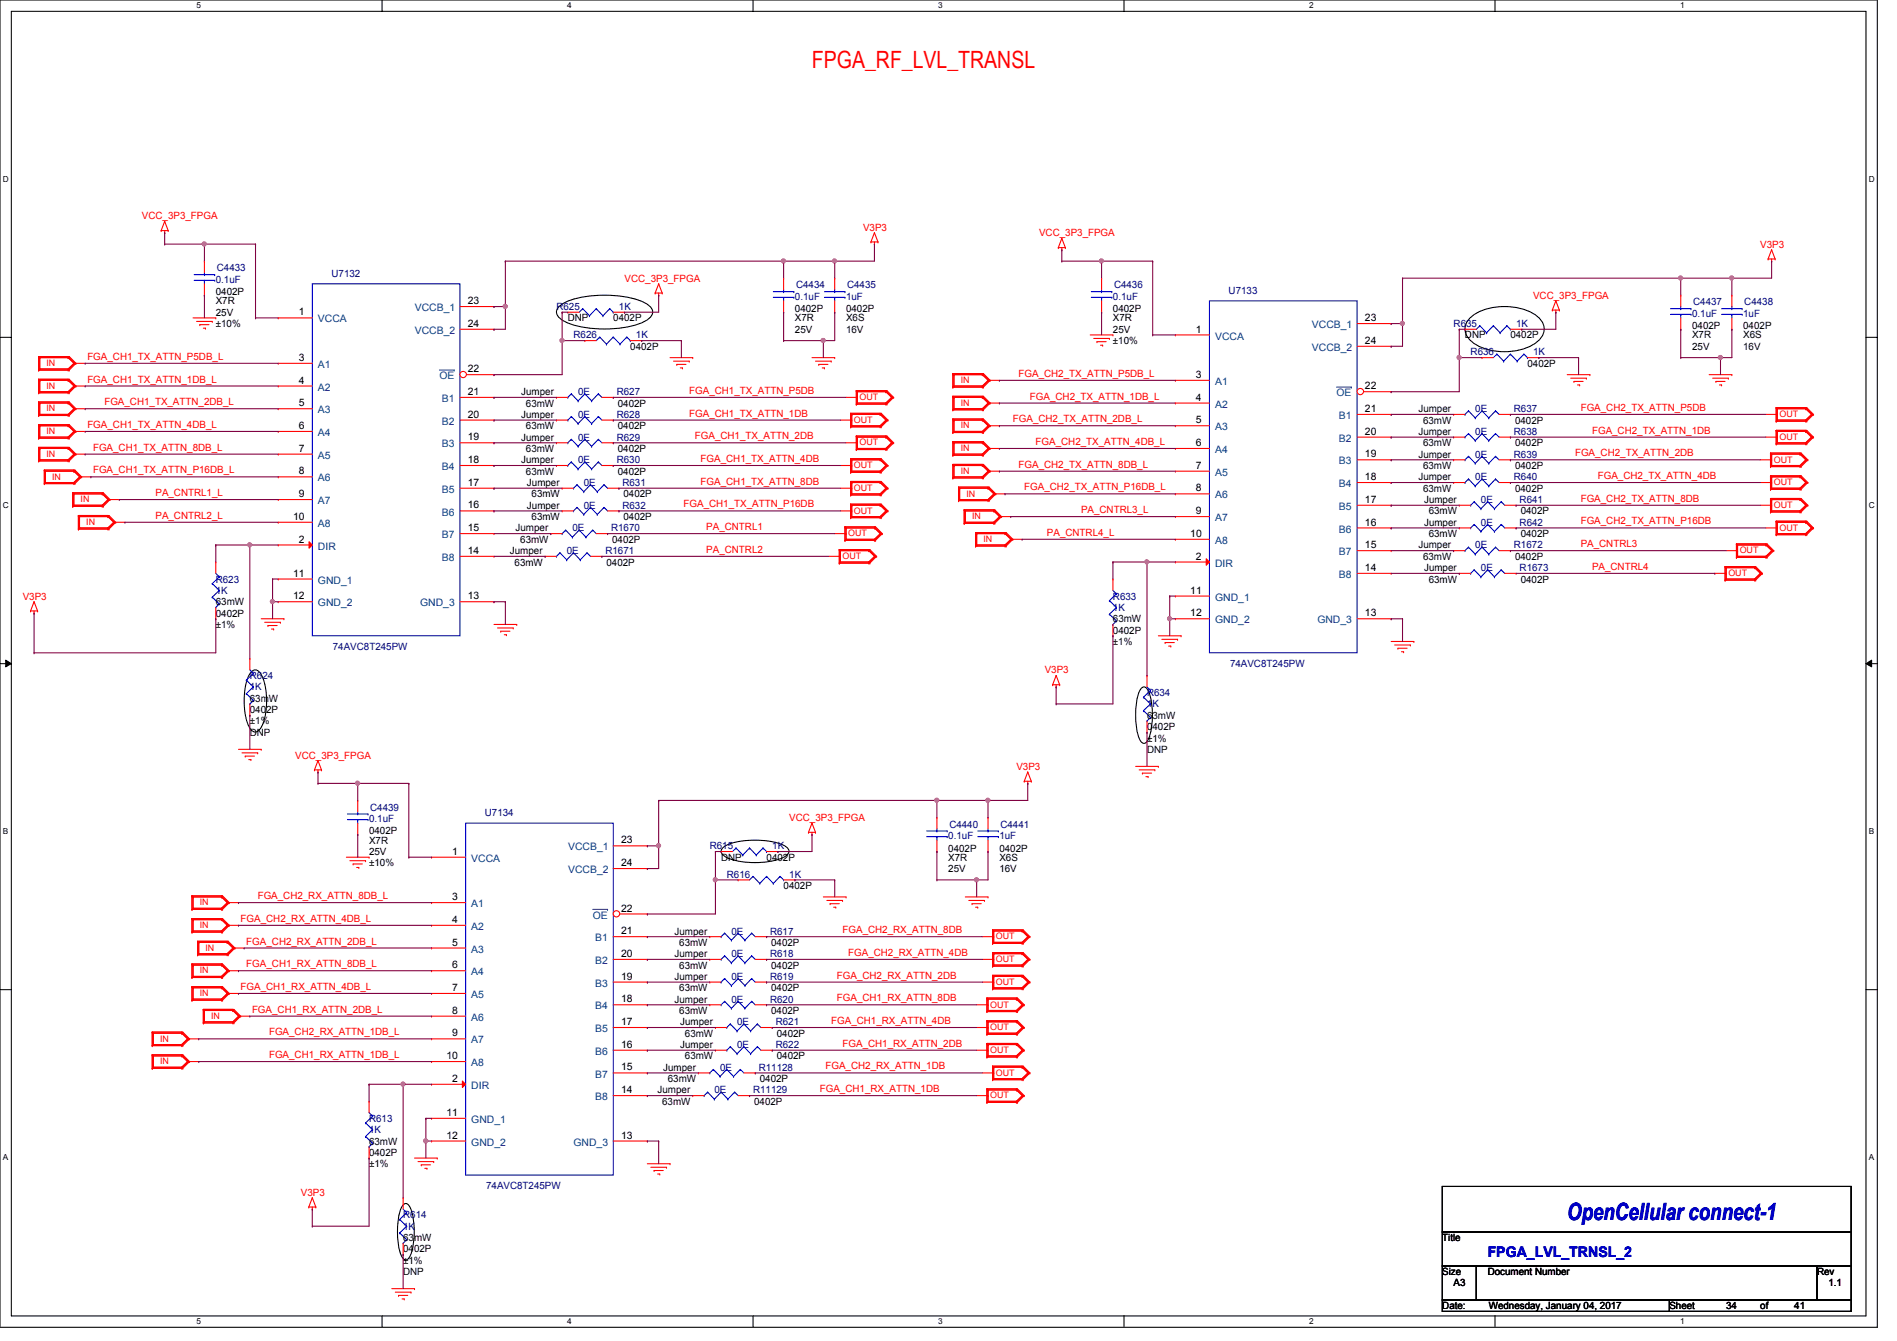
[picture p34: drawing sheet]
<svg xmlns="http://www.w3.org/2000/svg" width="297mm" height="210mm" viewBox="0 0 297 210" stroke-linecap="round" stroke-linejoin="round" font-family="sans-serif">
<defs><g id="words">
<text font-size="3.7" fill="#f00" x="127.1" y="10.6">FPGA_RF_LVL_TRANSL</text>
<text font-size="3.7" fill="#00f" x="245.4" y="191.1">OpenCellular connect-1</text>
<text font-size="2.3" fill="#00f" x="232.9" y="196.8">FPGA_LVL_TRNSL_2</text>
<g font-size="1.6" fill="#f00">
<text x="22.2" y="34.3">VCC_3P3_FPGA</text>
<text x="135.1" y="36.1">V3P3</text>
<text x="162.7" y="37">VCC_3P3_FPGA</text>
<text x="275.6" y="38.8">V3P3</text>
<text x="97.8" y="44.1">VCC_3P3_FPGA</text>
<text x="240" y="46.8">VCC_3P3_FPGA</text>
<text x="13.7" y="56.3">FGA_CH1_TX_ATTN_P5DB_L</text>
<text x="13.7" y="59.9">FGA_CH1_TX_ATTN_1DB_L</text>
<text x="159.5" y="59">FGA_CH2_TX_ATTN_P5DB_L</text>
<text x="16.3" y="63.5">FGA_CH1_TX_ATTN_2DB_L</text>
<text x="107.9" y="61.7">FGA_CH1_TX_ATTN_P5DB</text>
<text x="107.9" y="65.2">FGA_CH1_TX_ATTN_1DB</text>
<text x="161.2" y="62.6">FGA_CH2_TX_ATTN_1DB_L</text>
<text x="247.5" y="64.3">FGA_CH2_TX_ATTN_P5DB</text>
<text x="13.7" y="67">FGA_CH1_TX_ATTN_4DB_L</text>
<text x="14.6" y="70.6">FGA_CH1_TX_ATTN_8DB_L</text>
<text x="108.8" y="68.8">FGA_CH1_TX_ATTN_2DB</text>
<text x="158.6" y="66.1">FGA_CH2_TX_ATTN_2DB_L</text>
<text x="162.1" y="69.7">FGA_CH2_TX_ATTN_4DB_L</text>
<text x="246.6" y="71.5">FGA_CH2_TX_ATTN_2DB</text>
<text x="249.3" y="67.9">FGA_CH2_TX_ATTN_1DB</text>
<text x="14.6" y="74.1">FGA_CH1_TX_ATTN_P16DB_L</text>
<text x="24.3" y="77.7">PA_CNTRL1_L</text>
<text x="109.7" y="72.3">FGA_CH1_TX_ATTN_4DB</text>
<text x="109.7" y="75.9">FGA_CH1_TX_ATTN_8DB</text>
<text x="159.5" y="73.2">FGA_CH2_TX_ATTN_8DB_L</text>
<text x="160.4" y="76.8">FGA_CH2_TX_ATTN_P16DB_L</text>
<text x="250.1" y="75">FGA_CH2_TX_ATTN_4DB</text>
<text x="24.3" y="81.2">PA_CNTRL2_L</text>
<text x="107" y="79.5">FGA_CH1_TX_ATTN_P16DB</text>
<text x="110.6" y="83">PA_CNTRL1</text>
<text x="163.9" y="83.9">PA_CNTRL4_L</text>
<text x="169.2" y="80.3">PA_CNTRL3_L</text>
<text x="247.5" y="82.1">FGA_CH2_TX_ATTN_P16DB</text>
<text x="247.5" y="78.6">FGA_CH2_TX_ATTN_8DB</text>
<text x="110.6" y="86.6">PA_CNTRL2</text>
<text x="247.5" y="85.7">PA_CNTRL3</text>
<text x="249.3" y="89.2">PA_CNTRL4</text>
<text x="3.6" y="93.9">V3P3</text>
<text x="163.6" y="105.5">V3P3</text>
<text x="46.2" y="118.8">VCC_3P3_FPGA</text>
<text x="159.1" y="120.6">V3P3</text>
<text x="123.6" y="128.6">VCC_3P3_FPGA</text>
<text x="40.3" y="140.8">FGA_CH2_RX_ATTN_8DB_L</text>
<text x="37.7" y="144.4">FGA_CH2_RX_ATTN_4DB_L</text>
<text x="38.6" y="147.9">FGA_CH2_RX_ATTN_2DB_L</text>
<text x="131.9" y="146.1">FGA_CH2_RX_ATTN_8DB</text>
<text x="132.8" y="149.7">FGA_CH2_RX_ATTN_4DB</text>
<text x="37.7" y="155">FGA_CH1_RX_ATTN_4DB_L</text>
<text x="38.6" y="151.5">FGA_CH1_RX_ATTN_8DB_L</text>
<text x="131" y="153.2">FGA_CH2_RX_ATTN_2DB</text>
<text x="39.5" y="158.6">FGA_CH1_RX_ATTN_2DB_L</text>
<text x="130.1" y="160.4">FGA_CH1_RX_ATTN_4DB</text>
<text x="131" y="156.8">FGA_CH1_RX_ATTN_8DB</text>
<text x="42.1" y="162.1">FGA_CH2_RX_ATTN_1DB_L</text>
<text x="42.1" y="165.7">FGA_CH1_RX_ATTN_1DB_L</text>
<text x="129.2" y="167.5">FGA_CH2_RX_ATTN_1DB</text>
<text x="131.9" y="163.9">FGA_CH1_RX_ATTN_2DB</text>
<text x="128.4" y="171">FGA_CH1_RX_ATTN_1DB</text>
<text x="47.1" y="187.2">V3P3</text>
</g>
<g font-size="1.6" fill="#000080">
<text x="33.8" y="44.3">0.1uF</text>
<text x="34" y="42.5">C4433</text>
<text x="51.9" y="43.4">U7132</text>
<text x="124.5" y="46.9">0.1uF</text>
<text x="124.6" y="45.2">C4434</text>
<text x="132.5" y="46.9">1uF</text>
<text x="132.6" y="45.2">C4435</text>
<text x="174.2" y="46.9">0.1uF</text>
<text x="174.4" y="45.2">C4436</text>
<text x="192.4" y="46.1">U7133</text>
<text x="265.1" y="47.8">C4437</text>
<text x="273.1" y="47.8">C4438</text>
<text x="87.1" y="48.6">R625</text>
<text x="89.8" y="53">R626</text>
<text x="96.9" y="48.6">1K</text>
<text x="99.6" y="53">1K</text>
<text x="227.6" y="51.2">R635</text>
<text x="237.4" y="51.2">1K</text>
<text x="264.9" y="49.6">0.1uF</text>
<text x="272.9" y="49.6">1uF</text>
<text x="230.3" y="55.7">R636</text>
<text x="240" y="55.7">1K</text>
<text x="90.5" y="61.9">0E</text>
<text x="90.5" y="65.4">0E</text>
<text x="96.6" y="61.9">R627</text>
<text x="96.6" y="65.4">R628</text>
<text x="231" y="64.6">0E</text>
<text x="237" y="64.6">R637</text>
<text x="90.5" y="69">0E</text>
<text x="96.6" y="69">R629</text>
<text x="231" y="71.7">0E</text>
<text x="231" y="68.1">0E</text>
<text x="237" y="71.7">R639</text>
<text x="237" y="68.1">R638</text>
<text x="90.5" y="72.6">0E</text>
<text x="91.4" y="76.1">0E</text>
<text x="96.6" y="72.6">R630</text>
<text x="97.5" y="76.1">R631</text>
<text x="231" y="75.2">0E</text>
<text x="237" y="75.2">R640</text>
<text x="89.6" y="83.2">0E</text>
<text x="91.4" y="79.7">0E</text>
<text x="95.7" y="83.2">R1670</text>
<text x="97.5" y="79.7">R632</text>
<text x="231.9" y="78.8">0E</text>
<text x="231.9" y="82.3">0E</text>
<text x="237.9" y="78.8">R641</text>
<text x="237.9" y="82.3">R642</text>
<text x="88.7" y="86.8">0E</text>
<text x="94.8" y="86.8">R1671</text>
<text x="231" y="85.9">0E</text>
<text x="231.9" y="89.5">0E</text>
<text x="237" y="85.9">R1672</text>
<text x="237.9" y="89.5">R1673</text>
<text x="33.8" y="91.2">R623</text>
<text x="33.8" y="93">1K</text>
<text x="174.2" y="93.9">R633</text>
<text x="174.2" y="95.7">1K</text>
<text x="52.1" y="101.7">74AVC8T245PW</text>
<text x="39.1" y="106.3">R624</text>
<text x="192.6" y="104.4">74AVC8T245PW</text>
<text x="39.1" y="108.1">1K</text>
<text x="179.6" y="109">R634</text>
<text x="179.6" y="110.8">1K</text>
<text x="57.8" y="128.7">0.1uF</text>
<text x="58" y="127">C4439</text>
<text x="75.9" y="127.8">U7134</text>
<text x="148.5" y="131.4">0.1uF</text>
<text x="148.6" y="129.6">C4440</text>
<text x="156.5" y="131.4">1uF</text>
<text x="156.6" y="129.6">C4441</text>
<text x="111.1" y="133">R615</text>
<text x="113.8" y="137.5">R616</text>
<text x="120.9" y="133">1K</text>
<text x="123.6" y="137.5">1K</text>
<text x="114.5" y="146.3">0E</text>
<text x="114.5" y="149.9">0E</text>
<text x="120.6" y="146.3">R617</text>
<text x="120.6" y="149.9">R618</text>
<text x="114.5" y="153.5">0E</text>
<text x="120.6" y="153.5">R619</text>
<text x="114.5" y="157">0E</text>
<text x="115.4" y="160.6">0E</text>
<text x="120.6" y="157">R620</text>
<text x="121.5" y="160.6">R621</text>
<text x="112.7" y="167.7">0E</text>
<text x="115.4" y="164.1">0E</text>
<text x="118.8" y="167.7">R11128</text>
<text x="121.5" y="164.1">R622</text>
<text x="111.8" y="171.2">0E</text>
<text x="117.9" y="171.2">R11129</text>
<text x="57.8" y="175.7">R613</text>
<text x="57.8" y="177.5">1K</text>
<text x="63.1" y="190.8">R614</text>
<text x="76.1" y="186.2">74AVC8T245PW</text>
<text x="63.1" y="192.6">1K</text>
</g>
<g font-size="1.6">
<text x="33.8" y="46.2">0402P</text>
<text x="33.8" y="47.7">X7R</text>
<text x="73.2" y="47.6">23</text>
<text x="33.8" y="49.4">25V</text>
<text x="33.8" y="51.2">±10%</text>
<text x="46.8" y="49.4">1</text>
<text x="73.2" y="51.2">24</text>
<text x="88.9" y="50.3">DNP</text>
<text x="96" y="50.3">0402P</text>
<text x="124.5" y="48.9">0402P</text>
<text x="124.5" y="52.1">25V</text>
<text x="124.5" y="50.3">X7R</text>
<text x="132.5" y="48.9">0402P</text>
<text x="132.5" y="52.1">16V</text>
<text x="132.5" y="50.3">X6S</text>
<text x="174.2" y="48.9">0402P</text>
<text x="174.2" y="52.1">25V</text>
<text x="174.2" y="50.3">X7R</text>
<text x="174.2" y="53.9">±10%</text>
<text x="187.2" y="52.1">1</text>
<text x="213.7" y="50.3">23</text>
<text x="213.7" y="53.8">24</text>
<text x="229.4" y="53">DNP</text>
<text x="236.5" y="53">0402P</text>
<text x="264.9" y="51.6">0402P</text>
<text x="264.9" y="53">X7R</text>
<text x="272.9" y="51.6">0402P</text>
<text x="272.9" y="53">X6S</text>
<text x="46.8" y="56.5">3</text>
<text x="73.2" y="58.3">22</text>
<text x="98.7" y="54.8">0402P</text>
<text x="187.2" y="59.2">3</text>
<text x="239.1" y="57.4">0402P</text>
<text x="264.9" y="54.8">25V</text>
<text x="272.9" y="54.8">16V</text>
<text x="46.8" y="60.1">4</text>
<text x="46.8" y="63.6">5</text>
<text x="73.2" y="61.8">21</text>
<text x="73.2" y="65.4">20</text>
<text x="81.6" y="61.9">Jumper</text>
<text x="81.6" y="65.4">Jumper</text>
<text x="82.3" y="63.7">63mW</text>
<text x="96.7" y="63.7">0402P</text>
<text x="187.2" y="62.7">4</text>
<text x="213.7" y="64.5">21</text>
<text x="213.7" y="61">22</text>
<text x="222.1" y="64.6">Jumper</text>
<text x="46.8" y="67.2">6</text>
<text x="46.8" y="70.7">7</text>
<text x="73.2" y="69">19</text>
<text x="81.6" y="69">Jumper</text>
<text x="82.3" y="70.8">63mW</text>
<text x="82.3" y="67.2">63mW</text>
<text x="96.7" y="70.8">0402P</text>
<text x="96.7" y="67.2">0402P</text>
<text x="187.2" y="66.3">5</text>
<text x="187.2" y="69.8">6</text>
<text x="213.7" y="68.1">20</text>
<text x="213.7" y="71.6">19</text>
<text x="222.1" y="71.7">Jumper</text>
<text x="222.1" y="68.1">Jumper</text>
<text x="222.8" y="66.3">63mW</text>
<text x="222.8" y="69.9">63mW</text>
<text x="237.2" y="66.3">0402P</text>
<text x="237.2" y="69.9">0402P</text>
<text x="46.8" y="74.3">8</text>
<text x="46.8" y="77.9">9</text>
<text x="73.2" y="72.5">18</text>
<text x="73.2" y="76.1">17</text>
<text x="81.6" y="72.6">Jumper</text>
<text x="82.3" y="74.3">63mW</text>
<text x="82.5" y="76.1">Jumper</text>
<text x="83.2" y="77.9">63mW</text>
<text x="96.7" y="74.3">0402P</text>
<text x="97.6" y="77.9">0402P</text>
<text x="187.2" y="73.4">7</text>
<text x="187.2" y="77">8</text>
<text x="213.7" y="75.2">18</text>
<text x="222.1" y="75.2">Jumper</text>
<text x="222.8" y="73.4">63mW</text>
<text x="222.8" y="77">63mW</text>
<text x="237.2" y="73.4">0402P</text>
<text x="237.2" y="77">0402P</text>
<text x="45.9" y="81.4">10</text>
<text x="73.2" y="79.6">16</text>
<text x="73.2" y="83.2">15</text>
<text x="80.7" y="83.2">Jumper</text>
<text x="82.5" y="79.7">Jumper</text>
<text x="83.2" y="81.4">63mW</text>
<text x="97.6" y="81.4">0402P</text>
<text x="187.2" y="80.5">9</text>
<text x="213.7" y="78.7">17</text>
<text x="213.7" y="82.3">16</text>
<text x="223" y="78.8">Jumper</text>
<text x="223" y="82.3">Jumper</text>
<text x="223.7" y="80.6">63mW</text>
<text x="238.1" y="80.6">0402P</text>
<text x="46.8" y="85">2</text>
<text x="73.2" y="86.7">14</text>
<text x="79.8" y="86.8">Jumper</text>
<text x="80.6" y="88.6">63mW</text>
<text x="81.4" y="85">63mW</text>
<text x="95" y="88.6">0402P</text>
<text x="95.8" y="85">0402P</text>
<text x="186.4" y="84.1">10</text>
<text x="187.2" y="87.6">2</text>
<text x="213.7" y="85.9">15</text>
<text x="213.7" y="89.4">14</text>
<text x="222.1" y="85.9">Jumper</text>
<text x="222.8" y="87.7">63mW</text>
<text x="223" y="89.5">Jumper</text>
<text x="223.7" y="84.1">63mW</text>
<text x="237.2" y="87.7">0402P</text>
<text x="238.1" y="84.1">0402P</text>
<text x="33.8" y="94.8">63mW</text>
<text x="45.9" y="90.3">11</text>
<text x="45.9" y="93.9">12</text>
<text x="73.2" y="93.9">13</text>
<text x="186.4" y="93">11</text>
<text x="223.7" y="91.2">63mW</text>
<text x="238.1" y="91.2">0402P</text>
<text x="33.8" y="96.6">0402P</text>
<text x="33.8" y="98.3">±1%</text>
<text x="174.2" y="99.2">0402P</text>
<text x="174.2" y="97.5">63mW</text>
<text x="174.2" y="101">±1%</text>
<text x="186.4" y="96.5">12</text>
<text x="213.7" y="96.5">13</text>
<text x="39.1" y="111.7">0402P</text>
<text x="39.1" y="109.9">63mW</text>
<text x="39.1" y="113.5">±1%</text>
<text x="179.6" y="112.6">63mW</text>
<text x="39.1" y="115.2">DNP</text>
<text x="179.6" y="114.3">0402P</text>
<text x="179.6" y="116.1">±1%</text>
<text x="179.6" y="117.9">DNP</text>
<text x="57.8" y="130.7">0402P</text>
<text x="57.8" y="133.9">25V</text>
<text x="57.8" y="132.1">X7R</text>
<text x="57.8" y="135.7">±10%</text>
<text x="70.8" y="133.9">1</text>
<text x="97.2" y="132.1">23</text>
<text x="97.2" y="135.6">24</text>
<text x="112.9" y="134.8">DNP</text>
<text x="120" y="134.8">0402P</text>
<text x="148.5" y="133.3">0402P</text>
<text x="148.5" y="136.6">25V</text>
<text x="148.5" y="134.8">X7R</text>
<text x="156.5" y="133.3">0402P</text>
<text x="156.5" y="136.6">16V</text>
<text x="156.5" y="134.8">X6S</text>
<text x="70.8" y="141">3</text>
<text x="97.2" y="142.7">22</text>
<text x="122.7" y="139.2">0402P</text>
<text x="70.8" y="144.5">4</text>
<text x="70.8" y="148.1">5</text>
<text x="97.2" y="146.3">21</text>
<text x="97.2" y="149.9">20</text>
<text x="105.6" y="146.3">Jumper</text>
<text x="105.6" y="149.9">Jumper</text>
<text x="106.3" y="148.1">63mW</text>
<text x="120.7" y="148.1">0402P</text>
<text x="70.8" y="151.6">6</text>
<text x="70.8" y="155.2">7</text>
<text x="97.2" y="153.4">19</text>
<text x="105.6" y="153.5">Jumper</text>
<text x="106.3" y="155.2">63mW</text>
<text x="106.3" y="151.7">63mW</text>
<text x="120.7" y="155.2">0402P</text>
<text x="120.7" y="151.7">0402P</text>
<text x="70.8" y="158.7">8</text>
<text x="97.2" y="157">18</text>
<text x="97.2" y="160.5">17</text>
<text x="105.6" y="157">Jumper</text>
<text x="106.3" y="158.8">63mW</text>
<text x="106.5" y="160.6">Jumper</text>
<text x="120.7" y="158.8">0402P</text>
<text x="69.9" y="165.9">10</text>
<text x="70.8" y="162.3">9</text>
<text x="97.2" y="164.1">16</text>
<text x="97.2" y="167.6">15</text>
<text x="103.8" y="167.7">Jumper</text>
<text x="106.5" y="164.1">Jumper</text>
<text x="107.2" y="162.3">63mW</text>
<text x="107.2" y="165.9">63mW</text>
<text x="121.6" y="162.3">0402P</text>
<text x="121.6" y="165.9">0402P</text>
<text x="70.8" y="169.4">2</text>
<text x="97.2" y="171.2">14</text>
<text x="103" y="171.2">Jumper</text>
<text x="103.7" y="173">63mW</text>
<text x="104.6" y="169.5">63mW</text>
<text x="118.1" y="173">0402P</text>
<text x="119" y="169.5">0402P</text>
<text x="57.8" y="179.2">63mW</text>
<text x="69.9" y="174.8">11</text>
<text x="69.9" y="178.3">12</text>
<text x="97.2" y="178.3">13</text>
<text x="57.8" y="181">0402P</text>
<text x="57.8" y="182.8">±1%</text>
<text x="63.1" y="196.1">0402P</text>
<text x="63.1" y="194.4">63mW</text>
<text x="63.1" y="197.9">±1%</text>
<text x="225.8" y="194.4">Title</text>
<text x="63.1" y="199.7">DNP</text>
<text x="225.8" y="199.7">Size</text>
<text x="227.6" y="201.5">A3</text>
<text x="232.9" y="199.7">Document Number</text>
<text x="284.5" y="199.7">Rev</text>
<text x="286.3" y="201.5">1.1</text>
<text x="225.8" y="205">Date:</text>
<text x="233.1" y="205">Wednesday, January 04, 2017</text>
<text x="261.4" y="205">Sheet</text>
<text x="270.3" y="205">34</text>
<text x="275.6" y="205">of</text>
<text x="280.9" y="205">41</text>
</g>
<g font-size="1.6" fill="#004080">
<text x="49.8" y="50.5">VCCA</text>
<text x="64.9" y="48.7">VCCB_1</text>
<text x="64.9" y="52.3">VCCB_2</text>
<text x="190.2" y="53.2">VCCA</text>
<text x="205.4" y="51.4">VCCB_1</text>
<text x="49.8" y="57.6">A1</text>
<text x="68.8" y="59.4">OE</text>
<text x="205.4" y="54.9">VCCB_2</text>
<text x="49.8" y="61.2">A2</text>
<text x="49.8" y="64.7">A3</text>
<text x="69.2" y="62.9">B1</text>
<text x="190.2" y="60.3">A1</text>
<text x="190.2" y="63.8">A2</text>
<text x="209.3" y="62.1">OE</text>
<text x="209.6" y="65.6">B1</text>
<text x="49.8" y="68.3">A4</text>
<text x="49.8" y="71.8">A5</text>
<text x="69.2" y="66.5">B2</text>
<text x="69.2" y="70.1">B3</text>
<text x="190.2" y="67.4">A3</text>
<text x="190.2" y="71">A4</text>
<text x="209.6" y="69.2">B2</text>
<text x="49.8" y="75.4">A6</text>
<text x="69.2" y="73.6">B4</text>
<text x="69.2" y="77.2">B5</text>
<text x="190.2" y="74.5">A5</text>
<text x="209.6" y="72.7">B3</text>
<text x="209.6" y="76.3">B4</text>
<text x="49.8" y="79">A7</text>
<text x="49.8" y="82.5">A8</text>
<text x="69.2" y="80.7">B6</text>
<text x="190.2" y="78.1">A6</text>
<text x="190.2" y="81.6">A7</text>
<text x="209.6" y="79.8">B5</text>
<text x="209.6" y="83.4">B6</text>
<text x="49.8" y="86.1">DIR</text>
<text x="69.2" y="84.3">B7</text>
<text x="69.2" y="87.8">B8</text>
<text x="190.2" y="88.7">DIR</text>
<text x="190.2" y="85.2">A8</text>
<text x="209.6" y="87">B7</text>
<text x="49.8" y="91.4">GND_1</text>
<text x="49.8" y="95">GND_2</text>
<text x="65.8" y="95">GND_3</text>
<text x="190.2" y="94.1">GND_1</text>
<text x="209.6" y="90.5">B8</text>
<text x="190.2" y="97.6">GND_2</text>
<text x="206.2" y="97.6">GND_3</text>
<text x="73.8" y="135">VCCA</text>
<text x="88.9" y="133.2">VCCB_1</text>
<text x="88.9" y="136.7">VCCB_2</text>
<text x="73.8" y="142.1">A1</text>
<text x="92.8" y="143.8">OE</text>
<text x="73.8" y="145.6">A2</text>
<text x="73.8" y="149.2">A3</text>
<text x="93.2" y="147.4">B1</text>
<text x="73.8" y="152.7">A4</text>
<text x="93.2" y="151">B2</text>
<text x="93.2" y="154.5">B3</text>
<text x="73.8" y="156.3">A5</text>
<text x="73.8" y="159.9">A6</text>
<text x="93.2" y="158.1">B4</text>
<text x="93.2" y="161.6">B5</text>
<text x="73.8" y="163.4">A7</text>
<text x="73.8" y="167">A8</text>
<text x="93.2" y="165.2">B6</text>
<text x="73.8" y="170.5">DIR</text>
<text x="93.2" y="168.7">B7</text>
<text x="93.2" y="172.3">B8</text>
<text x="73.8" y="175.9">GND_1</text>
<text x="73.8" y="179.4">GND_2</text>
<text x="89.8" y="179.4">GND_3</text>
</g>
<g font-size="1.4" fill="#f00">
<text x="7.3" y="57.3">IN</text>
<text x="150.4" y="60">IN</text>
<text x="7.3" y="60.9">IN</text>
<text x="7.3" y="64.4">IN</text>
<text x="134.6" y="62.7">OUT</text>
<text x="150.4" y="63.5">IN</text>
<text x="278.6" y="65.3">OUT</text>
<text x="7.3" y="68">IN</text>
<text x="7.3" y="71.5">IN</text>
<text x="133.7" y="66.2">OUT</text>
<text x="134.6" y="69.8">OUT</text>
<text x="150.4" y="67.1">IN</text>
<text x="150.4" y="70.7">IN</text>
<text x="278.6" y="68.9">OUT</text>
<text x="8.2" y="75.1">IN</text>
<text x="133.7" y="73.3">OUT</text>
<text x="133.7" y="76.9">OUT</text>
<text x="150.4" y="74.2">IN</text>
<text x="151.3" y="77.8">IN</text>
<text x="277.7" y="76">OUT</text>
<text x="277.7" y="72.4">OUT</text>
<text x="12.6" y="78.7">IN</text>
<text x="13.5" y="82.2">IN</text>
<text x="132.8" y="84">OUT</text>
<text x="133.7" y="80.4">OUT</text>
<text x="152.2" y="81.3">IN</text>
<text x="277.7" y="79.5">OUT</text>
<text x="278.6" y="83.1">OUT</text>
<text x="131.9" y="87.5">OUT</text>
<text x="154" y="84.9">IN</text>
<text x="272.4" y="86.7">OUT</text>
<text x="270.6" y="90.2">OUT</text>
<text x="31.3" y="141.8">IN</text>
<text x="31.3" y="145.3">IN</text>
<text x="32.2" y="148.9">IN</text>
<text x="155.9" y="147.1">OUT</text>
<text x="31.3" y="152.4">IN</text>
<text x="31.3" y="156">IN</text>
<text x="155.9" y="150.7">OUT</text>
<text x="155.9" y="154.2">OUT</text>
<text x="33.1" y="159.6">IN</text>
<text x="155" y="157.8">OUT</text>
<text x="155" y="161.3">OUT</text>
<text x="25.1" y="163.1">IN</text>
<text x="25.1" y="166.7">IN</text>
<text x="155" y="164.9">OUT</text>
<text x="155" y="172">OUT</text>
<text x="155.9" y="168.4">OUT</text>
</g>
<g font-size="1.3">
<text x="30.8" y="1.3">5</text>
<text x="88.8" y="1.3">4</text>
<text x="146.9" y="1.3">3</text>
<text x="205" y="1.3">2</text>
<text x="263.1" y="1.3">1</text>
<text x=".5" y="28.4">D</text>
<text x="292.6" y="28.4">D</text>
<text x=".5" y="79.5">C</text>
<text x="292.6" y="79.5">C</text>
<text x=".5" y="130.6">B</text>
<text x="292.6" y="130.6">B</text>
<text x=".5" y="181.7">A</text>
<text x="292.6" y="181.7">A</text>
<text x="30.8" y="207.4">5</text>
<text x="88.8" y="207.4">4</text>
<text x="146.9" y="207.4">3</text>
<text x="205" y="207.4">2</text>
<text x="263.1" y="207.4">1</text>
</g>
</g></defs>
<path d="M0 0h293.9v207.9h-293.9zM1.8 1.8h290.3v204.3h-290.3z" fill="none" stroke="#000" stroke-width=".17"/>
<g fill="#fff">
<path d="M30.8 .2h.7v1.4h-.7z"/>
<path d="M30.8 206.2h.7v1.4h-.7z"/>
</g>
<path d="M59.8 0v1.8M59.8 206.1v1.8" fill="none" stroke="#000" stroke-width=".17"/>
<g fill="#fff">
<path d="M88.8 .2h.7v1.4h-.7z"/>
<path d="M88.8 206.2h.7v1.4h-.7z"/>
</g>
<path d="M117.9 0v1.8M117.9 206.1v1.8" fill="none" stroke="#000" stroke-width=".17"/>
<g fill="#fff">
<path d="M146.9 .2h.7v1.4h-.7z"/>
<path d="M146.9 206.2h.7v1.4h-.7z"/>
</g>
<path d="M176 0v1.8M176 206.1v1.8" fill="none" stroke="#000" stroke-width=".17"/>
<g fill="#fff">
<path d="M205 .2h.7v1.4h-.7z"/>
<path d="M205 206.2h.7v1.4h-.7z"/>
</g>
<path d="M234.1 0v1.8M234.1 206.1v1.8" fill="none" stroke="#000" stroke-width=".17"/>
<g fill="#fff">
<path d="M263.1 .2h.6v1.4h-.6z"/>
<path d="M263.1 206.2h.6v1.4h-.6z"/>
<path d="M.5 27.3h.9v1.4h-.9z"/>
<path d="M292.6 27.3h.9v1.4h-.9z"/>
<path d="M.5 78.4h.9v1.4h-.9z"/>
<path d="M292.6 78.4h.9v1.4h-.9z"/>
</g>
<path d="M0 52.8h1.8M292.1 52.8h1.8" fill="none" stroke="#000" stroke-width=".17"/>
<g fill="#fff">
<path d="M.5 129.5h.8v1.4h-.8z"/>
<path d="M292.6 129.5h.8v1.4h-.8z"/>
</g>
<path d="M0 103.9h1.8M292.1 103.9h1.8" fill="none" stroke="#000" stroke-width=".17"/>
<path d="M.9 103.4l.9 .5-.9 .5zM292.1 103.9l.9-.5v1z" fill="#000"/>
<path d="M.9 103.4l.9 .5-.9 .5zM292.1 103.9l.9-.5v1z" fill="none" stroke="#000" stroke-width=".16"/>
<g fill="#fff">
<path d="M.5 180.5h.8v1.4h-.8z"/>
<path d="M292.6 180.5h.8v1.4h-.8z"/>
</g>
<g fill="none" stroke="#000" stroke-width=".17">
<path d="M87.5 48a8.5 8.5 0 0 1 4.8-1.6 17.2 17.2 0 0 1 8.4 .9 2.06 2.06 0 0 1 1.5 1.6 2.08 2.08 0 0 1-1.5 1.5 17.6 17.6 0 0 1-12.1 0 2.07 2.07 0 0 1-1.5-1.5l.1-.5zM230.2 49.7a9 9 0 0 1 8.5-1.2 4.6 4.6 0 0 1 3 2.4 2.53 2.53 0 0 1-1.4 2.9 9.5 9.5 0 0 1-9.5 0 2.47 2.47 0 0 1-.6-4.1zM39.3 105.3a.81 .81 0 0 1 1.4 0 9.6 9.6 0 0 1 .7 7.2 3.3 3.3 0 0 1-1.1 2 1 1 0 0 1-1.3-.7 11.1 11.1 0 0 1 0-8.1zM178.8 107.7l.3-.1a1.83 1.83 0 0 1 1 1.6 11.5 11.5 0 0 1-.4 6.8l-.3 .3-.3 .1a1.82 1.82 0 0 1-1-1.6 11.7 11.7 0 0 1 .4-6.8zM113.3 132.6a11.3 11.3 0 0 1 7-.9 5.3 5.3 0 0 1 3.1 1.3l.1 .3a1.88 1.88 0 0 1-1.5 1.3 13.1 13.1 0 0 1-8.2-.3l-.8-.6-.1-.4 .1-.3zM0 155h1.8M292.1 155h1.8M63.2 188.6l.3-.1a1.83 1.83 0 0 1 1.1 1.6 11.5 11.5 0 0 1-.5 6.8l-.3 .3-.3 .1a1.82 1.82 0 0 1-1-1.6 11.7 11.7 0 0 1 .4-6.8zM225.8 185.8h64v7.1h-64zM225.8 192.9h64v5.3h-64zM225.8 198.2h5.3v5.4h-5.3zM231.1 198.2h53.4v5.4h-53.4z"/>
<path d="M284.5 198.2h5.3v5.4h-5.3zM225.8 203.6h35.6v1.8h-35.6zM261.4 203.6h28.4v1.8h-28.4z"/>
</g>
<g fill="none" stroke="#f00" stroke-width=".17">
<path d="M25.2 36.1h.1M25.2 36.1h1.1M25.8 36.4h.1M25.8 34.7h.1M25.8 36.1v.3M25.8 34.7l-.6 1.4M25.8 34.7l.5 1.4M26.3 36.1h.1M136.4 37.9h.1M136.4 37.9h1.1M136.9 38.2h.1M136.9 36.4h.1"/>
<path d="M136.9 37.9v.3M136.9 36.4l-.5 1.5M136.9 36.4l.6 1.5M137.5 37.9h.1M165.7 38.8h.1M165.7 38.8h1.1M166.2 39.1h.1M166.2 37.3h.1M166.2 38.8v.3M166.2 37.3l-.5 1.5M166.2 37.3l.6 1.5M166.8 38.8h.1"/>
<path d="M277.4 39.1h.1M277.4 39.1l-.6 1.5M277.4 39.1l.5 1.5M6.1 55.8h.1M6.1 58h.1M6.1 59.4h.1M6.1 55.8h4.7M6.1 55.8v2.2M6.1 59.4v2.1M6.1 58h4.7M6.1 59.4h4.7M6.2 56h.1"/>
<path d="M6.2 57.8h.1M6.2 59.6h.1M6.2 56h4.5M6.2 56v1.8M6.2 59.6v1.7M6.2 57.8h4.5M6.2 59.6h4.5M10.7 56h.1M10.7 57.8h.1M10.7 55.8h.1M10.7 58h.1M10.7 59.6h.1"/>
<path d="M10.7 59.4h.1M10.7 56l.9 .9M10.7 56l1 .9M10.7 55.8l1 1.1M10.7 59.6l.9 .9M10.7 59.6l1 .9M10.7 59.4l1 1.1M10.8 55.8h.1M10.8 58h.1M10.8 59.4h.1M10.8 55.8l1.1 1.1M10.8 59.4l1.1 1.1"/>
<path d="M11.6 56.9h.1M11.6 56.9h1.7M11.6 56.9l-.9 .9M11.7 56.9h.1M11.7 56.9l-1 1.1M11.7 56.9l-1 .9M11.9 56.9h.1M11.9 56.9l-1.1 1.1M30.2 49.8h3.6M30.8 50.3h2.4M31.3 50.8h.1M31.3 50.8h1.4"/>
<path d="M31.8 51.4h.4M32.2 51.4h.1M33.2 50.3h.1M33.8 49.8h.1M102.6 45.9h.1M102.6 45.9h1.1M103.1 46.2h.1M103.1 44.4h.1M103.1 45.9v.3M103.1 44.4l-.5 1.5M103.1 44.4l.6 1.5M103.7 45.9h.1"/>
<path d="M104.9 56h3.6M105.5 56.6h2.4M106 57.1h.1M106 57.1h1.4M106.5 57.6h.3M106.8 57.6h.1M107.9 56.6h.1M108.5 56h.1M127.1 56h3.6M127.7 56.6h2.4M128.2 57.1h.1M128.2 57.1h1.4"/>
<path d="M128.7 57.6h.4M129.1 57.6h.1M130.1 56.6h.1M130.7 56h.1M149.2 58.5h.1M149.2 58.5h4.8M149.2 58.5v2.1M149.4 58.7h.1M149.4 58.7h4.4M149.4 58.7v1.8M153.8 58.7h.1M153.8 58.5h.1"/>
<path d="M153.8 58.7l.9 .9M153.8 58.7l1.1 .9M153.8 58.5l1.1 1.1M154 58.5h.1M154 58.5l1 1.1M154.7 59.6h.1M154.7 59.6h1.8M154.7 59.6l-.9 .9M154.9 59.6h.1M154.9 59.6l-1.1 1M154.9 59.6l-1.1 .9M155 59.6h.1"/>
<path d="M155 59.6l-1 1M170.7 52.5h3.5M171.2 53h2.5M171.7 53.5h.1M171.7 53.5h1.5M172.3 54.1h.3M172.6 54.1h.1M173.7 53h.1M174.2 52.5h.1M243 48.6h.1M243 48.6h1.1M243.6 48.9h.1"/>
<path d="M243.6 47.1h.1M243.6 48.6v.3M243.6 47.1l-.6 1.5M243.6 47.1l.5 1.5M244.1 48.6h.1M245.4 58.7h3.5M245.9 59.2h2.5M246.4 59.7h.1M246.4 59.7h1.5M248.4 59.2h.1M248.9 58.7h.1M267.6 58.7h3.5"/>
<path d="M268.1 59.2h2.5M268.6 59.7h.1M268.6 59.7h1.5M270.6 59.2h.1M271.1 58.7h.1M276.8 40.6h.1M276.8 40.6h1.1M277.4 40.9h.1M277.4 40.6v.3M277.9 40.6h.1M6.1 61.5h.1M6.1 62.9h.1"/>
<path d="M6.1 65.1h.1M6.1 66.5h.1M6.1 68.6h.1M6.1 70.1h.1M6.1 72.2h.1M6.1 62.9v2.2M6.1 66.5v2.1M6.1 70.1v2.1M6.1 61.5h4.7M6.1 62.9h4.7M6.1 65.1h4.7M6.1 66.5h4.7"/>
<path d="M6.1 68.6h4.7M6.1 70.1h4.7M6.1 72.2h4.7M6.2 61.3h.1M6.2 63.1h.1M6.2 64.9h.1M6.2 66.7h.1M6.2 68.5h.1M6.2 70.2h.1M6.2 72h.1M6.2 63.1v1.8M6.2 66.7v1.8"/>
<path d="M6.2 70.2v1.8M6.2 61.3h4.5M6.2 63.1h4.5M6.2 64.9h4.5M6.2 66.7h4.5M6.2 68.5h4.5M6.2 70.2h4.5M6.2 72h4.5M6.9 73.6h.1M6.9 75.7h.1M6.9 73.6h4.8M6.9 73.6v2.1"/>
<path d="M6.9 75.7h4.8M7.1 73.8h.1M7.1 75.6h.1M7.1 73.8h4.5M7.1 73.8v1.8M7.1 75.6h4.5M10.7 61.3h.1M10.7 61.5h.1M10.7 63.1h.1M10.7 64.9h.1M10.7 62.9h.1M10.7 65.1h.1"/>
<path d="M10.7 66.7h.1M10.7 68.5h.1M10.7 66.5h.1M10.7 68.6h.1M10.7 70.2h.1M10.7 72h.1M10.7 70.1h.1M10.7 72.2h.1M10.7 63.1l.9 .9M10.7 63.1l1 .9M10.7 62.9l1 1.1M10.7 66.7l.9 .9"/>
<path d="M10.7 66.7l1 .9M10.7 66.5l1 1.1M10.7 70.2l.9 .9M10.7 70.2l1 .9M10.7 70.1l1 1M10.8 61.5h.1M10.8 62.9h.1M10.8 65.1h.1M10.8 66.5h.1M10.8 68.6h.1M10.8 70.1h.1M10.8 72.2h.1"/>
<path d="M10.8 62.9l1.1 1.1M10.8 66.5l1.1 1.1M10.8 70.1l1.1 1M11.4 77.2h.1M11.4 79.3h.1M11.4 77.2h4.8M11.4 77.2v2.1M11.4 79.3h4.8M11.6 60.5h.1M11.6 64h.1M11.6 67.6h.1M11.6 71.1h.1"/>
<path d="M11.6 73.8h.1M11.6 75.6h.1M11.6 73.6h.1M11.6 75.7h.1M11.6 77.3h.1M11.6 79.1h.1M11.6 60.5h1.7M11.6 60.5l-.9 .8M11.6 64h1.7M11.6 64l-.9 .9M11.6 67.6h1.7M11.6 67.6l-.9 .9"/>
<path d="M11.6 71.1h1.7M11.6 71.1l-.9 .9M11.6 73.8l.8 .9M11.6 73.8l1 .9M11.6 73.6l1 1.1M11.6 77.3h4.4M11.6 79.1h4.4M11.6 77.3v1.8M11.7 60.5h.1M11.7 64h.1M11.7 67.6h.1M11.7 71.1h.1"/>
<path d="M11.7 73.6h.1M11.7 75.7h.1M11.7 60.5l-1 1M11.7 60.5l-1 .8M11.7 64l-1 1.1M11.7 64l-1 .9M11.7 67.6l-1 1M11.7 67.6l-1 .9M11.7 71.1l-1 1.1M11.7 71.1l-1 .9M11.7 73.6l1.1 1.1M11.9 60.5h.1"/>
<path d="M11.9 64h.1M11.9 67.6h.1M11.9 71.1h.1M11.9 60.5l-1.1 1M11.9 64l-1.1 1.1M11.9 67.6l-1.1 1M11.9 71.1l-1.1 1.1M12.4 74.7h.1M12.4 74.7h1.8M12.4 74.7l-.8 .9M12.6 74.7h.1M12.6 74.7l-1 1"/>
<path d="M12.6 74.7l-1 .9M12.8 74.7h.1M12.8 74.7l-1.1 1M16 77.3h.1M16 79.1h.1M16 77.2h.1M16 79.3h.1M16 77.3l.9 .9M16 77.3l1.1 .9M16 77.2l1.1 1M16.2 77.2h.1M16.2 79.3h.1"/>
<path d="M16.2 77.2l1 1M16.9 78.2h.1M16.9 78.2h1.8M16.9 78.2l-.9 .9M17.1 78.2h.1M17.1 78.2l-1.1 1.1M17.1 78.2l-1.1 .9M17.2 78.2h.1M17.2 78.2l-1 1.1M88 76.5h.1M88 76.5h1.8M95.1 76.5h1.8"/>
<path d="M96.9 76.5h.1M131.6 65.8h1.7M131.6 72.9h1.7M131.6 76.5h1.7M132.5 62.2h1.7M132.5 69.3h1.7M133.2 64.7h.1M133.2 66.8h.1M133.2 71.8h.1M133.2 74h.1M133.2 75.4h.1M133.2 77.5h.1"/>
<path d="M133.2 79h.1M133.2 64.7h4.8M133.2 64.7v2.1M133.2 71.8v2.2M133.2 75.4v2.1M133.2 79v2.1M133.2 66.8h4.8M133.2 71.8h4.8M133.2 74h4.8M133.2 75.4h4.8M133.2 77.5h4.8M133.2 79h4.8"/>
<path d="M133.3 65.8h.1M133.3 64.9h.1M133.3 66.7h.1M133.3 72.9h.1M133.3 72h.1M133.3 73.8h.1M133.3 76.5h.1M133.3 75.6h.1M133.3 77.3h.1M133.3 79.1h.1M133.3 64.9h4.5M133.3 66.7h4.5"/>
<path d="M133.3 72h4.5M133.3 73.8h4.5M133.3 75.6h4.5M133.3 64.9v1.8M133.3 72v1.8M133.3 75.6v1.7M133.3 79.1v1.8M133.3 77.3h4.5M133.3 79.1h4.5M134.1 61.2h.1M134.1 63.3h.1M134.1 68.3h.1"/>
<path d="M134.1 70.4h.1M134.1 61.2h4.8M134.1 61.2v2.1M134.1 68.3v2.1M134.1 63.3h4.8M134.1 68.3h4.8M134.1 70.4h4.8M134.2 62.2h.1M134.2 61.3h.1M134.2 63.1h.1M134.2 69.3h.1M134.2 68.5h.1"/>
<path d="M134.2 70.2h.1M134.2 61.3h4.5M134.2 63.1h4.5M134.2 68.5h4.5M134.2 70.2h4.5M134.2 61.3v1.8M134.2 68.5v1.7M137.8 64.9h.1M137.8 64.7h.1M137.8 66.8h.1M137.8 66.7h.1M137.8 72h.1"/>
<path d="M137.8 71.8h.1M137.8 74h.1M137.8 73.8h.1M137.8 75.6h.1M137.8 75.4h.1M137.8 77.5h.1M137.8 77.3h.1M137.8 79.1h.1M137.8 79h.1M137.8 64.9l.9 .9M137.8 64.9l1.1 .9M137.8 64.7l1.1 1.1"/>
<path d="M137.8 72l.9 .9M137.8 72l1.1 .9M137.8 71.8l1.1 1.1M137.8 75.6l.9 .9M137.8 75.6l1.1 .9M137.8 75.4l1.1 1.1M137.8 79.1l.9 .9M137.8 79.1l1.1 .9M137.8 79l1.1 1M138 64.7h.1M138 66.8h.1M138 71.8h.1"/>
<path d="M138 74h.1M138 75.4h.1M138 77.5h.1M138 79h.1M138 64.7l1 1.1M138 71.8l1 1.1M138 75.4l1 1.1M138 79l1 1M138.7 61.3h.1M138.7 61.2h.1M138.7 63.3h.1M138.7 63.1h.1"/>
<path d="M138.7 65.8h.1M138.7 68.5h.1M138.7 68.3h.1M138.7 70.4h.1M138.7 70.2h.1M138.7 72.9h.1M138.7 76.5h.1M138.7 61.3l.9 .9M138.7 61.3l1 .9M138.7 61.2l1 1M138.7 65.8l-.9 .9M138.7 68.5l.9 .8"/>
<path d="M138.7 68.5l1 .8M138.7 68.3l1 1M138.7 72.9l-.9 .9M138.7 76.5l-.9 .8M138.9 61.2h.1M138.9 63.3h.1M138.9 65.8h.1M138.9 68.3h.1M138.9 70.4h.1M138.9 72.9h.1M138.9 76.5h.1M138.9 61.2l1 1"/>
<path d="M138.9 65.8l-1.1 .9M138.9 65.8l-1.1 1M138.9 68.3l1 1M138.9 72.9l-1.1 .9M138.9 72.9l-1.1 1.1M138.9 76.5l-1.1 .8M138.9 76.5l-1.1 1M139 65.8h.1M139 72.9h.1M139 76.5h.1M139 65.8l-1 1M139 72.9l-1 1.1"/>
<path d="M139 76.5l-1 1M139.6 62.2h.1M139.6 69.3h.1M139.6 62.2l-.9 .9M139.6 69.3l-.9 .9M139.7 62.2h.1M139.7 69.3h.1M139.7 62.2l-1 .9M139.7 62.2l-1 1.1M139.7 69.3l-1 .9M139.7 69.3l-1 1.1M139.9 62.2h.1"/>
<path d="M139.9 69.3h.1M139.9 62.2l-1 1.1M139.9 69.3l-1 1.1M149.2 60.6h.1M149.2 62.1h.1M149.2 64.2h.1M149.2 65.6h.1M149.2 67.7h.1M149.2 69.2h.1M149.2 71.3h.1M149.2 72.7h.1M149.2 74.8h.1"/>
<path d="M149.2 62.1v2.1M149.2 65.6v2.1M149.2 69.2v2.1M149.2 72.7v2.1M149.2 60.6h4.8M149.2 62.1h4.8M149.2 64.2h4.8M149.2 65.6h4.8M149.2 67.7h4.8M149.2 69.2h4.8M149.2 71.3h4.8M149.2 72.7h4.8"/>
<path d="M149.2 74.8h4.8M149.4 60.5h.1M149.4 62.2h.1M149.4 64h.1M149.4 65.8h.1M149.4 67.6h.1M149.4 69.3h.1M149.4 71.1h.1M149.4 72.9h.1M149.4 74.7h.1M149.4 60.5h4.4M149.4 64h4.4"/>
<path d="M149.4 67.6h4.4M149.4 71.1h4.4M149.4 74.7h4.4M149.4 62.2h4.4M149.4 65.8h4.4M149.4 69.3h4.4M149.4 72.9h4.4M149.4 62.2v1.8M149.4 65.8v1.8M149.4 69.3v1.8M149.4 72.9v1.8M150.1 76.3h.1"/>
<path d="M150.1 78.4h.1M150.1 76.3h4.8M150.1 76.3v2.1M150.1 78.4h4.8M150.2 76.5h.1M150.2 78.2h.1M150.2 76.5h4.5M150.2 78.2h4.5M150.2 76.5v1.7M151 79.8h.1M151 79.8h4.7M151 79.8v2.2"/>
<path d="M153.8 60.5h.1M153.8 60.6h.1M153.8 62.2h.1M153.8 64h.1M153.8 62.1h.1M153.8 64.2h.1M153.8 65.8h.1M153.8 67.6h.1M153.8 65.6h.1M153.8 67.7h.1M153.8 69.3h.1M153.8 71.1h.1"/>
<path d="M153.8 69.2h.1M153.8 71.3h.1M153.8 72.9h.1M153.8 74.7h.1M153.8 72.7h.1M153.8 74.8h.1M153.8 62.2l.9 .9M153.8 62.2l1.1 .9M153.8 62.1l1.1 1M153.8 65.8l.9 .9M153.8 65.8l1.1 .9M153.8 65.6l1.1 1.1"/>
<path d="M153.8 69.3l.9 .9M153.8 69.3l1.1 .9M153.8 69.2l1.1 1M153.8 72.9l.9 .9M153.8 72.9l1.1 .9M153.8 72.7l1.1 1.1M154 60.6h.1M154 62.1h.1M154 64.2h.1M154 65.6h.1M154 67.7h.1M154 69.2h.1"/>
<path d="M154 71.3h.1M154 72.7h.1M154 74.8h.1M154 62.1l1 1M154 65.6l1 1.1M154 69.2l1 1M154 72.7l1 1.1M154.7 63.1h.1M154.7 66.7h.1M154.7 70.2h.1M154.7 73.8h.1M154.7 76.5h.1"/>
<path d="M154.7 78.2h.1M154.7 76.3h.1M154.7 78.4h.1M154.7 63.1h1.8M154.7 66.7h1.8M154.7 70.2h1.8M154.7 73.8h1.8M154.7 63.1l-.9 .9M154.7 66.7l-.9 .9M154.7 70.2l-.9 .9M154.7 73.8l-.9 .9M154.7 76.5l.9 .8"/>
<path d="M154.7 76.5l1 .8M154.7 76.3l1 1M154.9 63.1h.1M154.9 66.7h.1M154.9 70.2h.1M154.9 73.8h.1M154.9 76.3h.1M154.9 78.4h.1M154.9 63.1l-1.1 1.1M154.9 63.1l-1.1 .9M154.9 66.7l-1.1 1M154.9 66.7l-1.1 .9"/>
<path d="M154.9 70.2l-1.1 1.1M154.9 70.2l-1.1 .9M154.9 73.8l-1.1 1M154.9 73.8l-1.1 .9M154.9 76.3l1 1M155 63.1h.1M155 66.7h.1M155 70.2h.1M155 73.8h.1M155 63.1l-1 1.1M155 66.7l-1 1M155 70.2l-1 1.1"/>
<path d="M155 73.8l-1 1M155.6 77.3h.1M155.6 79.8h.1M155.6 77.3h1.8M155.6 77.3l-.9 .9M155.6 79.8l1 1.1M155.7 77.3h.1M155.7 79.8h.1M155.7 77.3l-1 1.1M155.7 77.3l-1 .9M155.7 79.8l1.1 1.1M155.9 77.3h.1"/>
<path d="M155.9 77.3l-1 1.1M227.6 72h.1M227.6 72h1.8M234.7 72h1.8M236.5 72h.1M247 60.3h.3M247.3 60.3h.1M269.2 60.3h.3M269.5 60.3h.1M275.6 72h1.8M275.6 75.6h1.8M275.6 79.1h1.8"/>
<path d="M276.5 64.9h1.8M276.5 68.5h1.8M277.2 74.5h.1M277.2 76.6h.1M277.2 78.1h.1M277.2 71h.1M277.2 73.1h.1M277.2 74.5h4.8M277.2 71v2.1M277.2 74.5v2.1M277.2 78.1v2.1M277.2 76.6h4.8"/>
<path d="M277.2 78.1h4.8M277.2 71h4.8M277.2 73.1h4.8M277.4 75.6h.1M277.4 74.7h.1M277.4 76.5h.1M277.4 79.1h.1M277.4 78.2h.1M277.4 72h.1M277.4 71.1h.1M277.4 72.9h.1M277.4 71.1v1.8"/>
<path d="M277.4 74.7v1.8M277.4 78.2v1.8M277.4 71.1h4.4M277.4 74.7h4.4M277.4 72.9h4.4M277.4 76.5h4.4M277.4 78.2h4.4M278.1 63.8h.1M278.1 66h.1M278.1 67.4h.1M278.1 69.5h.1M278.1 63.8h4.8"/>
<path d="M278.1 63.8v2.2M278.1 67.4v2.1M278.1 66h4.8M278.1 67.4h4.8M278.1 69.5h4.8M278.3 64.9h.1M278.3 64h.1M278.3 65.8h.1M278.3 68.5h.1M278.3 67.6h.1M278.3 69.3h.1M278.3 64h4.4"/>
<path d="M278.3 67.6h4.4M278.3 65.8h4.4M278.3 69.3h4.4M278.3 64v1.8M278.3 67.6v1.7M281.8 74.7h.1M281.8 74.5h.1M281.8 76.6h.1M281.8 76.5h.1M281.8 78.2h.1M281.8 78.1h.1M281.8 71.1h.1"/>
<path d="M281.8 71h.1M281.8 73.1h.1M281.8 72.9h.1M281.8 74.7l.9 .9M281.8 74.7l1.1 .9M281.8 74.5l1.1 1.1M281.8 78.2l.9 .9M281.8 78.2l1.1 .9M281.8 78.1l1.1 1M281.8 71.1l.9 .9M281.8 71.1l1.1 .9M281.8 71l1.1 1"/>
<path d="M282 74.5h.1M282 76.6h.1M282 78.1h.1M282 71h.1M282 73.1h.1M282 74.5l1 1.1M282 78.1l1 1M282 71l1 1M282.7 75.6h.1M282.7 79.1h.1M282.7 64h.1M282.7 63.8h.1"/>
<path d="M282.7 66h.1M282.7 65.8h.1M282.7 67.6h.1M282.7 67.4h.1M282.7 69.5h.1M282.7 69.3h.1M282.7 72h.1M282.7 75.6l-.9 .9M282.7 79.1l-.9 .9M282.7 64l.9 .9M282.7 64l1.1 .9M282.7 63.8l1.1 1.1"/>
<path d="M282.7 67.6l.9 .9M282.7 67.6l1.1 .9M282.7 67.4l1.1 1.1M282.7 72l-.9 .9M282.9 75.6h.1M282.9 79.1h.1M282.9 63.8h.1M282.9 66h.1M282.9 67.4h.1M282.9 69.5h.1M282.9 72h.1M282.9 75.6l-1.1 .9"/>
<path d="M282.9 75.6l-1.1 1M282.9 79.1l-1.1 .9M282.9 79.1l-1.1 1.1M282.9 63.8l1 1.1M282.9 67.4l1 1.1M282.9 72l-1.1 .9M282.9 72l-1.1 1.1M283 75.6h.1M283 79.1h.1M283 72h.1M283 75.6l-1 1M283 79.1l-1 1.1"/>
<path d="M283 72l-1 1.1M283.6 64.9h.1M283.6 68.5h.1M283.6 64.9l-.9 .9M283.6 68.5l-.9 .8M283.8 64.9h.1M283.8 68.5h.1M283.8 64.9l-1.1 .9M283.8 64.9l-1.1 1.1M283.8 68.5l-1.1 .8M283.8 68.5l-1.1 1M283.9 64.9h.1"/>
<path d="M283.9 68.5h.1M283.9 64.9l-1 1.1M283.9 68.5l-1 1M4.8 95.7h.1M4.8 95.7h1.1M5.3 96h.1M5.3 94.2h.1M5.3 95.7v.3M5.3 94.2l-.5 1.5M5.3 94.2l.6 1.5M5.9 95.7h.1M12.3 80.7h.1"/>
<path d="M12.3 82.8h.1M12.3 80.7h4.8M12.3 80.7v2.1M12.3 82.8h4.8M12.4 80.9h.1M12.4 82.7h.1M12.4 80.9h4.5M12.4 82.7h4.5M12.4 80.9v1.8M16.9 80.9h.1M16.9 82.7h.1M16.9 80.7h.1"/>
<path d="M16.9 82.8h.1M16.9 80.9l.9 .9M16.9 80.9l1 .9M16.9 80.7l1 1.1M17.1 80.7h.1M17.1 82.8h.1M17.1 80.7l1 1.1M17.8 81.8h.1M17.8 81.8h1.8M17.8 81.8l-.9 .9M17.9 81.8h.1M17.9 81.8l-1 1"/>
<path d="M17.9 81.8l-1 .9M18.1 81.8h.1M18.1 81.8l-1 1M40.9 96.9h3.5M41.4 97.5h2.5M42 98h.1M42 98h1.4M42.5 98.5h.3M42.8 98.5h.1M43.9 97.5h.1M44.4 96.9h.1M77.3 97.8h3.6"/>
<path d="M77.9 98.3h2.4M78.4 98.8h.1M78.4 98.8h1.4M79 99.4h.3M79.3 99.4h.1M80.3 98.3h.1M80.9 97.8h.1M129.8 87.1h1.8M130.7 83.6h1.8M131.4 86.1h.1M131.4 88.2h.1M131.4 86.1h4.8"/>
<path d="M131.4 86.1v2.1M131.4 88.2h4.8M131.6 87.1h.1M131.6 86.2h.1M131.6 88h.1M131.6 80h1.7M131.6 86.2h4.4M131.6 86.2v1.8M131.6 88h4.4M132.3 82.5h.1M132.3 84.6h.1M132.3 82.5h4.8"/>
<path d="M132.3 82.5v2.1M132.3 84.6h4.8M132.5 83.6h.1M132.5 82.7h.1M132.5 84.5h.1M132.5 82.7h4.4M132.5 82.7v1.8M132.5 84.5h4.4M133.2 81.1h.1M133.2 81.1h4.8M133.3 80h.1M133.3 80.9h.1"/>
<path d="M133.3 80.9h4.5M136 86.2h.1M136 86.1h.1M136 88.2h.1M136 88h.1M136 86.2l.9 .9M136 86.2l1.1 .9M136 86.1l1.1 1M136.2 86.1h.1M136.2 88.2h.1M136.2 86.1l1 1M136.9 82.7h.1"/>
<path d="M136.9 82.5h.1M136.9 84.6h.1M136.9 84.5h.1M136.9 87.1h.1M136.9 82.7l.9 .9M136.9 82.7l1.1 .9M136.9 82.5l1.1 1.1M136.9 87.1l-.9 .9M137.1 82.5h.1M137.1 84.6h.1M137.1 87.1h.1M137.1 82.5l1 1.1"/>
<path d="M137.1 87.1l-1.1 .9M137.1 87.1l-1.1 1.1M137.2 87.1h.1M137.2 87.1l-1 1.1M137.8 81.1h.1M137.8 80.9h.1M137.8 83.6h.1M137.8 83.6l-.9 .9M138 81.1h.1M138 83.6h.1M138 83.6l-1.1 1M138 83.6l-1.1 .9"/>
<path d="M138.1 83.6h.1M138.1 83.6l-1 1M138.7 80h.1M138.7 80l-.9 .9M138.9 80h.1M138.9 80l-1.1 .9M138.9 80l-1.1 1.1M139 80h.1M139 80l-1 1.1M151 82h.1M151 82h4.7M151.1 80h.1"/>
<path d="M151.1 81.8h.1M151.1 80h4.5M151.1 81.8h4.5M151.1 80v1.8M152.7 83.4h.1M152.7 85.5h.1M152.7 83.4h4.8M152.7 83.4v2.1M152.7 85.5h4.8M152.9 83.6h.1M152.9 85.3h.1M152.9 83.6h4.5"/>
<path d="M152.9 85.3h4.5M152.9 83.6v1.7M155.6 80h.1M155.6 81.8h.1M155.6 82h.1M155.6 80l.9 .9M155.6 80l1 .9M155.7 82h.1M156.5 80.9h.1M156.5 80.9h1.7M156.5 80.9l-.9 .9M156.6 80.9h.1"/>
<path d="M156.6 80.9l-1 1.1M156.6 80.9l-1 .9M156.8 80.9h.1M156.8 80.9l-1.1 1.1M157.4 83.6h.1M157.4 85.3h.1M157.4 83.4h.1M157.4 85.5h.1M157.4 83.6l.8 .9M157.4 83.6l1 .9M157.4 83.4l1 1.1M157.5 83.4h.1"/>
<path d="M157.5 85.5h.1M157.5 83.4l1.1 1.1M158.2 84.5h.1M158.2 84.5h1.8M158.2 84.5l-.8 .8M158.4 84.5h.1M158.4 84.5l-1 1M158.4 84.5l-1 .8M158.6 84.5h.1M158.6 84.5l-1.1 1M174.2 90.7h.1M174.2 99.6h.1"/>
<path d="M174.2 90.7v1.8M174.2 97.8v1.8M181.4 99.6h3.5M184.9 99.6h.1M227.6 86.2h.1M227.6 86.2h1.8M234.7 86.2h1.8M236.5 86.2h.1M268.5 89.8h1.8M270.1 88.7h.1M270.1 90.8h.1M270.1 88.7h4.8"/>
<path d="M270.1 88.7v2.1M270.1 90.8h4.8M270.3 89.8h.1M270.3 88.9h.1M270.3 90.7h.1M270.3 86.2h1.7M270.3 88.9h4.4M270.3 88.9v1.8M270.3 90.7h4.4M271.9 85.2h.1M271.9 87.3h.1M271.9 85.2h4.7"/>
<path d="M271.9 85.2v2.1M271.9 87.3h4.7M272 86.2h.1M272 85.3h.1M272 87.1h.1M272 87.1h4.5M272 85.3h4.5M272 85.3v1.8M274.7 88.9h.1M274.7 88.7h.1M274.7 90.8h.1M274.7 90.7h.1"/>
<path d="M274.7 88.9l.9 .9M274.7 88.9l1.1 .9M274.7 88.7l1.1 1.1M274.9 88.7h.1M274.9 90.8h.1M274.9 88.7l1 1.1M275.6 89.8h.1M275.6 89.8l-.9 .9M275.8 89.8h.1M275.8 89.8l-1.1 .9M275.8 89.8l-1.1 1M275.9 89.8h.1"/>
<path d="M275.9 89.8l-1 1M276.5 85.3h.1M276.5 85.2h.1M276.5 87.3h.1M276.5 87.1h.1M276.5 82.7h1.8M276.5 85.3l.9 .9M276.5 85.3l1 .9M276.5 85.2l1 1M276.6 85.2h.1M276.6 87.3h.1M276.6 85.2l1.1 1"/>
<path d="M277.2 80.2h.1M277.2 80.2h4.8M277.4 80h.1M277.4 86.2h.1M277.4 80h4.4M277.4 86.2l-.9 .9M277.5 86.2h.1M277.5 86.2l-1 .9M277.5 86.2l-1 1.1M277.7 86.2h.1M277.7 86.2l-1.1 1.1M278.1 81.6h.1"/>
<path d="M278.1 83.7h.1M278.1 81.6v2.1M278.1 81.6h4.8M278.1 83.7h4.8M278.3 82.7h.1M278.3 81.8h.1M278.3 83.6h.1M278.3 81.8v1.8M278.3 81.8h4.4M278.3 83.6h4.4M281.8 80.2h.1M281.8 80h.1"/>
<path d="M282 80.2h.1M282.7 81.8h.1M282.7 81.6h.1M282.7 83.7h.1M282.7 83.6h.1M282.7 81.8l.9 .9M282.7 81.8l1.1 .9M282.7 81.6l1.1 1.1M282.9 81.6h.1M282.9 83.7h.1M282.9 81.6l1 1.1M283.6 82.7h.1"/>
<path d="M283.6 82.7l-.9 .9M283.8 82.7h.1M283.8 82.7l-1.1 .9M283.8 82.7l-1.1 1M283.9 82.7h.1M283.9 82.7l-1 1M37.3 117.3h3.6M37.9 117.9h2.4M38.4 118.4h.1M38.4 118.4h1.4M38.9 119h.4M39.3 119h.1"/>
<path d="M40.3 117.9h.1M40.9 117.3h.1M49.8 119.1h.1M49.8 119.1l-.6 1.5M49.8 119.1l.5 1.5M164.8 107.2h.1M164.8 107.2h1.1M165.4 107.6h.1M165.4 105.8h.1M165.4 107.2v.4M165.4 105.8l-.6 1.4M165.4 105.8l.5 1.4"/>
<path d="M165.9 107.2h.1M181.9 100.1h2.5M182.4 100.6h.1M182.4 100.6h1.5M183 101.2h.3M183.3 101.2h.1M184.4 100.1h.1M217.8 100.5h3.6M218.4 101h2.4M218.9 101.5h.1M218.9 101.5h1.4M219.4 102.1h.4"/>
<path d="M219.8 102.1h.1M220.8 101h.1M221.4 100.5h.1M49.2 120.6h.1M49.2 120.6h1.1M49.8 120.9h.1M49.8 120.6v.3M50.3 120.6h.1M54.2 134.2h3.6M54.8 134.8h2.4M55.3 135.3h.1M55.3 135.3h1.4"/>
<path d="M55.8 135.8h.4M56.2 135.8h.1M57.2 134.8h.1M57.8 134.2h.1M67.6 134.2h.1M67.6 134.2h5.3M126.6 130.3h.1M126.6 130.3h1.1M127.1 130.7h.1M127.1 128.9h.1M127.1 130.3v.4M127.1 128.9l-.5 1.4"/>
<path d="M127.1 128.9l.6 1.4M127.7 130.3h.1M160.4 122.3h.1M160.4 122.3h1.1M160.9 122.7h.1M160.9 120.9h.1M160.9 122.3v.4M160.9 120.9l-.5 1.4M160.9 120.9l.6 1.4M161.5 122.3h.1M177.8 120h3.6M178.4 120.6h2.4"/>
<path d="M178.9 121.1h.1M178.9 121.1h1.4M179.4 121.6h.3M179.7 121.6h.1M180.8 120.6h.1M181.4 120h.1M30.1 140.3h.1M30.1 142.4h.1M30.1 143.8h.1M30.1 146h.1M30.1 151h.1M30.1 153.1h.1"/>
<path d="M30.1 154.5h.1M30.1 156.6h.1M30.1 140.3h4.7M30.1 140.3v2.1M30.1 143.8v2.2M30.1 151v2.1M30.1 154.5v2.1M30.1 142.4h4.7M30.1 143.8h4.7M30.1 146h4.7M30.1 151h4.7M30.1 153.1h4.7"/>
<path d="M30.1 154.5h4.7M30.1 156.6h4.7M30.2 140.5h.1M30.2 142.2h.1M30.2 144h.1M30.2 145.8h.1M30.2 151.1h.1M30.2 152.9h.1M30.2 154.7h.1M30.2 156.5h.1M30.2 140.5h4.5M30.2 156.5h4.5"/>
<path d="M30.2 145.8h4.5M30.2 151.1h4.5M30.2 152.9h4.5M30.2 154.7h4.5M30.2 140.5v1.7M30.2 144v1.8M30.2 151.1v1.8M30.2 154.7v1.8M30.2 142.2h4.5M30.2 144h4.5M30.9 147.4h.1M30.9 149.5h.1"/>
<path d="M30.9 147.4h4.8M30.9 147.4v2.1M30.9 149.5h4.8M31.1 147.6h.1M31.1 149.4h.1M31.1 147.6h4.5M31.1 149.4h4.5M31.1 147.6v1.8M31.8 158.1h.1M31.8 158.1h4.8M31.8 158.1v2.1M32 158.2h.1"/>
<path d="M32 158.2h4.4M32 158.2v1.8M34.7 140.5h.1M34.7 142.2h.1M34.7 140.3h.1M34.7 142.4h.1M34.7 144h.1M34.7 145.8h.1M34.7 143.8h.1M34.7 146h.1M34.7 151.1h.1M34.7 152.9h.1"/>
<path d="M34.7 151h.1M34.7 153.1h.1M34.7 154.7h.1M34.7 156.5h.1M34.7 154.5h.1M34.7 156.6h.1M34.7 140.5l.9 .9M34.7 140.5l1 .9M34.7 140.3l1 1.1M34.7 144l.9 .9M34.7 144l1 .9M34.7 143.8l1 1.1"/>
<path d="M34.7 151.1l.9 .9M34.7 151.1l1 .9M34.7 151l1 1M34.7 154.7l.9 .9M34.7 154.7l1 .9M34.7 154.5l1 1.1M34.8 140.3h.1M34.8 142.4h.1M34.8 143.8h.1M34.8 146h.1M34.8 151h.1M34.8 153.1h.1"/>
<path d="M34.8 154.5h.1M34.8 156.6h.1M34.8 140.3l1.1 1.1M34.8 143.8l1.1 1.1M34.8 151l1.1 1M34.8 154.5l1.1 1.1M35.6 141.4h.1M35.6 144.9h.1M35.6 147.6h.1M35.6 149.4h.1M35.6 147.4h.1M35.6 149.5h.1"/>
<path d="M35.6 152h.1M35.6 155.6h.1M35.6 141.4h1.7M35.6 141.4l-.9 .8M35.6 144.9h1.7M35.6 144.9l-.9 .9M35.6 147.6l.8 .9M35.6 147.6l1 .9M35.6 147.4l1 1.1M35.6 152h1.7M35.6 152l-.9 .9M35.6 155.6h1.7"/>
<path d="M35.6 155.6l-.9 .9M35.7 141.4h.1M35.7 144.9h.1M35.7 147.4h.1M35.7 149.5h.1M35.7 152h.1M35.7 155.6h.1M35.7 141.4l-1 1M35.7 141.4l-1 .8M35.7 144.9l-1 1.1M35.7 144.9l-1 .9M35.7 147.4l1.1 1.1"/>
<path d="M35.7 152l-1 1.1M35.7 152l-1 .9M35.7 155.6l-1 1M35.7 155.6l-1 .9M35.9 141.4h.1M35.9 144.9h.1M35.9 152h.1M35.9 155.6h.1M35.9 141.4l-1.1 1M35.9 144.9l-1.1 1.1M35.9 152l-1.1 1.1M35.9 155.6l-1.1 1"/>
<path d="M36.4 148.5h.1M36.4 158.2h.1M36.4 158.1h.1M36.4 148.5h1.8M36.4 148.5l-.8 .9M36.4 158.2l.9 .9M36.4 158.2l1.1 .9M36.4 158.1l1.1 1M36.6 148.5h.1M36.6 158.1h.1M36.6 148.5l-1 1M36.6 148.5l-1 .9"/>
<path d="M36.6 158.1l1.1 1M36.8 148.5h.1M36.8 148.5l-1.1 1M37.3 159.1h.1M37.3 159.1h1.8M37.3 159.1l-.9 .9M37.5 159.1h.1M37.5 159.1l-1.1 1.1M37.5 159.1l-1.1 .9M37.7 159.1h.1M37.7 159.1l-1.1 1.1M128.9 140.5h3.6"/>
<path d="M129.5 141h2.4M130 141.5h.1M130 141.5h1.4M130.5 142.1h.4M130.9 142.1h.1M131.9 141h.1M132.5 140.5h.1M151.1 140.5h3.6M151.7 141h2.4M152.2 141.5h.1M152.2 141.5h1.4M152.7 142.1h.4"/>
<path d="M152.9 157.4h1.8M153.1 142.1h.1M153.8 146.7h1.8M153.8 150.2h1.8M153.8 153.8h1.8M154.1 141h.1M154.5 156.3h.1M154.5 158.4h.1M154.5 159.9h.1M154.5 156.3v2.1M154.5 159.9v2.1M154.5 156.3h4.8"/>
<path d="M154.5 158.4h4.8M154.5 159.9h4.8M154.7 140.5h.1M154.7 157.4h.1M154.7 156.5h.1M154.7 158.2h.1M154.7 156.5v1.7M154.7 156.5h4.4M154.7 158.2h4.4M155.4 145.6h.1M155.4 147.7h.1M155.4 149.2h.1"/>
<path d="M155.4 151.3h.1M155.4 152.7h.1M155.4 154.9h.1M155.4 145.6v2.1M155.4 149.2v2.1M155.4 152.7v2.2M155.4 145.6h4.8M155.4 147.7h4.8M155.4 149.2h4.8M155.4 151.3h4.8M155.4 152.7h4.8M155.4 154.9h4.8"/>
<path d="M155.6 146.7h.1M155.6 145.8h.1M155.6 147.6h.1M155.6 150.2h.1M155.6 149.4h.1M155.6 151.1h.1M155.6 153.8h.1M155.6 152.9h.1M155.6 154.7h.1M155.6 145.8v1.8M155.6 149.4v1.7M155.6 152.9v1.8"/>
<path d="M155.6 145.8h4.4M155.6 147.6h4.4M155.6 149.4h4.4M155.6 151.1h4.4M155.6 152.9h4.4M155.6 154.7h4.4M159.1 156.5h.1M159.1 156.3h.1M159.1 158.4h.1M159.1 158.2h.1M159.1 159.9h.1M159.1 156.5l.9 .9"/>
<path d="M159.1 156.5l1.1 .9M159.1 156.3l1.1 1.1M159.1 159.9l1.1 1M159.3 156.3h.1M159.3 158.4h.1M159.3 159.9h.1M159.3 156.3l1.1 1.1M159.3 159.9l1.1 1M160 157.4h.1M160 145.8h.1M160 145.6h.1M160 147.7h.1"/>
<path d="M160 147.6h.1M160 149.4h.1M160 149.2h.1M160 151.3h.1M160 151.1h.1M160 152.9h.1M160 152.7h.1M160 154.9h.1M160 154.7h.1M160 157.4l-.9 .8M160 145.8l.9 .9M160 145.8l1.1 .9"/>
<path d="M160 145.6l1.1 1.1M160 149.4l.9 .8M160 149.4l1.1 .8M160 149.2l1.1 1M160 152.9l.9 .9M160 152.9l1.1 .9M160 152.7l1.1 1.1M160.2 157.4h.1M160.2 145.6h.1M160.2 147.7h.1M160.2 149.2h.1M160.2 151.3h.1"/>
<path d="M160.2 152.7h.1M160.2 154.9h.1M160.2 157.4l-1.1 .8M160.2 157.4l-1.1 1M160.2 145.6l1 1.1M160.2 149.2l1 1M160.2 152.7l1 1.1M160.4 157.4h.1M160.4 157.4l-1.1 1M160.9 146.7h.1M160.9 150.2h.1M160.9 153.8h.1"/>
<path d="M160.9 146.7l-.9 .9M160.9 150.2l-.9 .9M160.9 153.8l-.9 .9M161.1 146.7h.1M161.1 150.2h.1M161.1 153.8h.1M161.1 146.7l-1.1 .9M161.1 146.7l-1.1 1M161.1 150.2l-1.1 .9M161.1 150.2l-1.1 1.1M161.1 153.8l-1.1 .9M161.1 153.8l-1.1 1.1"/>
<path d="M161.2 146.7h.1M161.2 150.2h.1M161.2 153.8h.1M161.2 146.7l-1 1M161.2 150.2l-1 1.1M161.2 153.8l-1 1.1M23.8 161.6h.1M23.8 163.7h.1M23.8 165.2h.1M23.8 167.3h.1M23.8 161.6h4.8M23.8 161.6v2.1"/>
<path d="M23.8 165.2v2.1M23.8 163.7h4.8M23.8 165.2h4.8M23.8 167.3h4.8M24 161.8h.1M24 163.6h.1M24 165.4h.1M24 167.1h.1M24 167.1h4.4M24 161.8h4.4M24 161.8v1.8M24 165.4v1.7"/>
<path d="M24 163.6h4.4M24 165.4h4.4M28.4 161.8h.1M28.4 163.6h.1M28.4 161.6h.1M28.4 163.7h.1M28.4 165.4h.1M28.4 167.1h.1M28.4 165.2h.1M28.4 167.3h.1M28.4 161.8l.9 .9M28.4 161.8l1.1 .9"/>
<path d="M28.4 161.6l1.1 1.1M28.4 165.4l.9 .8M28.4 165.4l1.1 .8M28.4 165.2l1.1 1M28.6 161.6h.1M28.6 163.7h.1M28.6 165.2h.1M28.6 167.3h.1M28.6 161.6l1.1 1.1M28.6 165.2l1.1 1M29.3 162.7h.1M29.3 166.2h.1"/>
<path d="M29.3 162.7h1.8M29.3 162.7l-.9 .9M29.3 166.2h1.8M29.3 166.2l-.9 .9M29.5 162.7h.1M29.5 166.2h.1M29.5 162.7l-1.1 1M29.5 162.7l-1.1 .9M29.5 166.2l-1.1 1.1M29.5 166.2l-1.1 .9M29.7 162.7h.1M29.7 166.2h.1"/>
<path d="M29.7 162.7l-1.1 1M29.7 166.2l-1.1 1.1M31.8 160.2h.1M31.8 160.2h4.8M32 160h.1M32 160h4.4M36.4 160h.1M36.4 160.2h.1M36.6 160.2h.1M152.9 171.6h1.8M152.9 160.9h1.8M152.9 164.5h1.8"/>
<path d="M153.8 168h1.8M154.5 170.5h.1M154.5 172.6h.1M154.5 162h.1M154.5 163.4h.1M154.5 165.5h.1M154.5 170.5h4.8M154.5 163.4v2.1M154.5 170.5v2.1M154.5 172.6h4.8M154.5 162h4.8M154.5 163.4h4.8"/>
<path d="M154.5 165.5h4.8M154.7 171.6h.1M154.7 170.7h.1M154.7 172.5h.1M154.7 160.9h.1M154.7 160h.1M154.7 161.8h.1M154.7 164.5h.1M154.7 163.6h.1M154.7 165.4h.1M154.7 170.7h4.4M154.7 160v1.8"/>
<path d="M154.7 163.6v1.8M154.7 170.7v1.8M154.7 172.5h4.4M154.7 161.8h4.4M154.7 163.6h4.4M154.7 165.4h4.4M154.7 160h4.4M155.4 167h.1M155.4 169.1h.1M155.4 167h4.8M155.4 167v2.1M155.4 169.1h4.8"/>
<path d="M155.6 168h.1M155.6 167.1h.1M155.6 168.9h.1M155.6 167.1h4.4M155.6 167.1v1.8M155.6 168.9h4.4M159.1 170.7h.1M159.1 170.5h.1M159.1 172.6h.1M159.1 172.5h.1M159.1 160h.1M159.1 162h.1"/>
<path d="M159.1 161.8h.1M159.1 163.6h.1M159.1 163.4h.1M159.1 165.5h.1M159.1 165.4h.1M159.1 170.7l.9 .9M159.1 170.7l1.1 .9M159.1 170.5l1.1 1.1M159.1 160l.9 .9M159.1 160l1.1 .9M159.1 163.6l.9 .9M159.1 163.6l1.1 .9"/>
<path d="M159.1 163.4l1.1 1.1M159.3 170.5h.1M159.3 172.6h.1M159.3 162h.1M159.3 163.4h.1M159.3 165.5h.1M159.3 170.5l1.1 1.1M159.3 163.4l1.1 1.1M160 167.1h.1M160 167h.1M160 169.1h.1M160 168.9h.1"/>
<path d="M160 171.6h.1M160 160.9h.1M160 164.5h.1M160 167.1l.9 .9M160 167.1l1.1 .9M160 167l1.1 1M160 171.6l-.9 .9M160 160.9l-.9 .9M160 164.5l-.9 .9M160.2 167h.1M160.2 169.1h.1M160.2 171.6h.1"/>
<path d="M160.2 160.9h.1M160.2 164.5h.1M160.2 167l1 1M160.2 171.6l-1.1 .9M160.2 171.6l-1.1 1M160.2 160.9l-1.1 .9M160.2 160.9l-1.1 1.1M160.2 164.5l-1.1 .9M160.2 164.5l-1.1 1M160.4 171.6h.1M160.4 160.9h.1M160.4 164.5h.1"/>
<path d="M160.4 171.6l-1.1 1M160.4 160.9l-1.1 1.1M160.4 164.5l-1.1 1M160.9 168h.1M160.9 168l-.9 .9M161.1 168h.1M161.1 168l-1.1 .9M161.1 168l-1.1 1.1M161.2 168h.1M161.2 168l-1 1.1M48.3 189h.1M48.3 189h1.1"/>
<path d="M48.9 189.4h.1M48.9 187.6h.1M48.9 189v.4M48.9 187.6l-.6 1.4M48.9 187.6l.5 1.4M49.4 189h.1M64.9 181.4h3.6M65.4 181.9h2.5M66 182.4h.1M66 182.4h1.4M66.5 183h.3M66.8 183h.1"/>
<path d="M67.9 181.9h.1M68.5 181.4h.1M101.3 182.2h3.6M101.9 182.8h2.5M102.4 183.3h.1M102.4 183.3h1.4M103 183.9h.3M103.3 183.9h.1M104.4 182.8h.1M104.9 182.2h.1M61.3 201.8h3.6M61.9 202.4h2.4"/>
<path d="M62.4 202.9h.1M62.4 202.9h1.4M62.9 203.4h.4M63.3 203.4h.1M64.3 202.4h.1M64.9 201.8h.1"/>
</g>
<g fill="none" stroke="#00f" stroke-width=".17">
<path d="M89.8 76.5h.1M90.3 75.9h.1M90.3 75.9l-.5 .6M90.3 75.9l1.1 1.1M91.4 77h.1M92.5 75.9h.1M92.5 75.9l-1.1 1.1M92.5 75.9l1 1.1M93.5 77h.1M94.6 75.9h.1M94.6 75.9l-1.1 1.1M94.6 75.9l.5 .6"/>
<path d="M229.4 72h.1M229.9 71.5h.1M229.9 71.5l-.5 .5M229.9 71.5l1.1 1.1M231 72.6h.1M232 71.5h.1M232 71.5l-1 1.1M232 71.5l1.1 1.1M233.1 72.6h.1M234.1 71.5h.1M234.1 71.5l-1 1.1M234.1 71.5l.6 .5"/>
<path d="M173.7 96.2h.1M173.7 94.1h.1M173.7 96.2l1.1 1M173.7 94.1l1.1 1M174.2 97.8h.1M174.2 92.5l.6 .5M174.8 97.2h.1M174.8 95.1h.1M174.8 93h.1M174.8 97.2l-.6 .6M174.8 95.1l-1.1 1.1M174.8 93l-1.1 1.1"/>
<path d="M229.4 86.2h.1M229.9 85.7h.1M229.9 85.7l-.5 .5M229.9 85.7l1.1 1.1M231 86.8h.1M232 85.7h.1M232 85.7l-1 1.1M232 85.7l1.1 1.1M233.1 86.8h.1M234.1 85.7h.1M234.1 85.7l-1 1.1M234.1 85.7l.6 .5"/>
<path d="M72.9 128.9h23.1v55.1h-23.1z"/>
</g>
<path d="M72.4 169.3l.5 .5-.5 .5z" fill="#f00"/>
<g fill="none" stroke="#f00" stroke-width=".17">
<path d="M67.6 141.4h.1M67.6 144.9h.1M67.6 148.5h.1M67.6 152h.1M67.6 155.6h.1M67.6 159.1h.1M67.6 141.4h5.3M67.6 144.9h5.3M67.6 148.5h5.3M67.6 152h5.3M67.6 155.6h5.3M67.6 159.1h5.3"/>
<path d="M96 146.7h5.3M96 150.2h5.3M96 153.8h5.3M96 157.4h5.3M101.3 146.7h.1M101.3 150.2h.1M101.3 153.8h.1M101.3 157.4h.1M67.6 169.8h.1M67.6 162.7h.1M67.6 166.2h.1M67.6 175.1h.1"/>
<path d="M67.6 178.7h.1M67.6 169.8h5.3M67.6 162.7h5.3M67.6 166.2h5.3M67.6 175.1h5.3M67.6 178.7h5.3M72.4 169.3l.5 .5-.5 .5zM96 178.7h5.3M96 160.9h5.3M96 164.5h5.3M96 168h5.3M96 171.6h5.3"/>
<path d="M101.3 178.7h.1M101.3 160.9h.1M101.3 164.5h.1M101.3 168h.1M101.3 171.6h.1"/>
</g>
<circle cx="96.5" cy="143.1" r=".5" fill="#fff"/>
<g fill="none" stroke="#f00" stroke-width=".17">
<path d="M43.6 49.8h.1M43.6 49.8h5.3M88.9 48.9h.1M88.9 48.9h1.8M96 48.9h1.8M97.8 48.9h.1M96 132.5h5.3M96 136h5.3M101.3 132.5h.1M101.3 136h.1M97.1 143.1h4.2M101.3 143.1h.1"/>
<circle cx="96.5" cy="143.1" r=".5"/>
</g>
<path d="M92.8 142.4h2.3M95.1 142.4h.1" fill="none" stroke="#004080" stroke-width=".16"/>
<g fill="none" stroke="#00f" stroke-width=".17">
<path d="M48.9 44.4h23.1v55.2h-23.1zM91.2 48.3h.1M91.2 48.3l1.1 1.1M91.2 48.3l-.5 .6M92.3 49.4h.1M93.3 48.3h.1M93.3 48.3l1.1 1.1M93.3 48.3l-1 1.1M94.4 49.4h.1M95.5 48.3h.1M95.5 48.3l.5 .6M95.5 48.3l-1.1 1.1"/>
<path d="M96 48.9h.1"/>
</g>
<path d="M48.4 84.8l.5 .5-.5 .6z" fill="#f00"/>
<g fill="none" stroke="#f00" stroke-width=".17">
<path d="M43.6 56.9h.1M43.6 56.9h5.3M43.6 60.5h.1M43.6 64h.1M43.6 67.6h.1M43.6 71.1h.1M43.6 74.7h.1M43.6 78.2h.1M43.6 60.5h5.3M43.6 64h5.3M43.6 67.6h5.3M43.6 71.1h5.3"/>
<path d="M43.6 74.7h5.3M43.6 78.2h5.3M72 62.2h5.3M72 65.8h5.3M72 69.3h5.3M72 72.9h5.3M72 76.5h5.3M77.3 62.2h.1M77.3 65.8h.1M77.3 69.3h.1M77.3 72.9h.1M77.3 76.5h.1"/>
<path d="M43.6 85.3h.1M43.6 81.8h.1M43.6 90.7h.1M43.6 94.2h.1M43.6 85.3h5.3M43.6 81.8h5.3M43.6 90.7h5.3M43.6 94.2h5.3M48.4 84.8l.5 .5-.5 .6zM72 94.2h5.3M72 80h5.3M72 83.6h5.3"/>
<path d="M72 87.1h5.3M77.3 94.2h.1M77.3 80h.1M77.3 83.6h.1M77.3 87.1h.1"/>
</g>
<circle cx="72.5" cy="58.6" r=".5" fill="#fff"/>
<g fill="none" stroke="#f00" stroke-width=".17">
<path d="M32 40.9h.1M32 46.2h.1M32 40.9v1.8M32 44.4v1.8M72 48h5.3M72 51.6h5.3M73.1 58.7h4.2M77.3 58.7h.1M77.3 48h.1M77.3 51.6h.1M91.6 53.3h.1M91.6 53.3h1.7"/>
<path d="M98.7 53.3h1.8M100.5 53.3h.1M172.5 43.6h.1M172.5 48.9h.1M172.5 43.6v1.7M172.5 47.1v1.8M184 52.5h.1M184 52.5h5.4M263.1 46.2h.1M263.1 51.6h.1M263.1 46.2v1.8M263.1 49.8v1.8"/>
<path d="M271.1 46.2h.1M271.1 51.6h.1M271.1 46.2v1.8M271.1 49.8v1.8M87.1 62.2h.1M87.1 69.3h.1M87.1 65.8h.1M87.1 62.2h1.8M87.1 69.3h1.8M87.1 65.8h1.8M94.2 62.2h1.8M94.2 69.3h1.8"/>
<path d="M94.2 65.8h1.8M96 62.2h.1M96 69.3h.1M96 65.8h.1M227.6 75.6h.1M227.6 75.6h1.8M228.5 79.1h.1M228.5 79.1h1.8M234.7 75.6h1.8M235.6 79.1h1.8M236.5 75.6h.1M237.4 79.1h.1"/>
<path d="M33.8 88h.1M33.8 96.9h.1M33.8 88v1.8M33.8 95.1v1.8M85.3 87.1h.1M85.3 87.1h1.8M86.2 83.6h.1M86.2 83.6h1.8M88 80h.1M88 80h1.8M92.5 87.1h1.7M93.3 83.6h1.8"/>
<path d="M94.2 87.1h.1M95.1 83.6h.1M95.1 80h1.8M96.9 80h.1M228.5 89.8h.1M228.5 89.8h1.8M235.6 89.8h1.8M237.4 89.8h.1M179.6 105.8h.1M179.6 114.7h.1M179.6 105.8v1.8M179.6 112.9v1.8"/>
<path d="M56 125.3h.1M56 130.7h.1M56 125.3v1.8M56 128.9v1.8M112.9 133.3h.1M112.9 133.3h1.8M120 133.3h1.8M121.8 133.3h.1M146.7 128h.1M146.7 133.3h.1M146.7 128v1.8M146.7 131.6v1.7"/>
<path d="M154.7 128h.1M154.7 133.3h.1M154.7 128v1.8M154.7 131.6v1.7M111.1 146.7h.1M111.1 153.8h.1M111.1 150.2h.1M111.1 157.4h.1M111.1 146.7h1.8M111.1 153.8h1.8M111.1 150.2h1.8M111.1 157.4h1.8"/>
<path d="M118.2 146.7h1.8M118.2 153.8h1.8M118.2 150.2h1.8M118.2 157.4h1.8M120 146.7h.1M120 153.8h.1M120 150.2h.1M120 157.4h.1M57.8 172.5h.1M57.8 172.5v1.7M57.8 179.6v1.8M108.5 171.6h.1"/>
<path d="M108.5 171.6h1.7M109.3 168h.1M109.3 168h1.8M115.6 171.6h1.7M116.5 168h1.7M117.3 171.6h.1M118.2 168h.1M57.8 181.4h.1M63.1 187.6h.1M63.1 196.5h.1M63.1 187.6v1.8M63.1 194.7v1.8"/>
<circle cx="72.5" cy="58.6" r=".5"/>
</g>
<path d="M68.8 58h2.3M71.1 58h.1" fill="none" stroke="#004080" stroke-width=".16"/>
<g fill="none" stroke="#00f" stroke-width=".17">
<path d="M30.4 43.9h3.2M30.4 43h3.2M32 43h.1M32 43.9h.1M32 42.7v.3M32 43.9v.5M33.6 43.9h.1M33.6 43h.1M93.9 52.8h.1M93.9 52.8l1.1 1.1M93.9 52.8l-.6 .5M95 53.9h.1"/>
<path d="M96 52.8h.1M96 52.8l1.1 1.1M96 52.8l-1 1.1M97.1 53.9h.1M98.1 52.8h.1M98.1 52.8l.6 .5M98.1 52.8l-1 1.1M98.7 53.3h.1M170.9 46.6h3.2M170.9 45.7h3.2M172.5 45.7h.1M172.5 46.6h.1"/>
<path d="M172.5 45.3v.4M172.5 46.6v.5M174.1 46.6h.1M174.1 45.7h.1M189.4 47.1h23.1v55.1h-23.1zM261.5 49.2h3.3M261.5 48.3h3.3M263.1 48.3h.1M263.1 49.2h.1M263.1 48v.3M263.1 49.2v.6M264.8 49.2h.1"/>
<path d="M264.8 48.3h.1M269.5 49.2h3.3M269.5 48.3h3.3M271.1 48.3h.1M271.1 49.2h.1M271.1 48v.3M271.1 49.2v.6M272.8 49.2h.1M272.8 48.3h.1M88.9 62.2h.1M88.9 69.3h.1M88.9 65.8h.1"/>
<path d="M89.5 61.7h.1M89.5 68.8h.1M89.5 65.2h.1M89.5 61.7l-.6 .5M89.5 61.7l1 1.1M89.5 68.8l-.6 .5M89.5 68.8l1 1.1M89.5 65.2l-.6 .6M89.5 65.2l1 1.1M90.3 79.5h.1M90.3 79.5l-.5 .5M90.3 79.5l1.1 1.1"/>
<path d="M90.5 62.8h.1M90.5 69.9h.1M90.5 66.3h.1M91.6 61.7h.1M91.6 68.8h.1M91.6 65.2h.1M91.6 61.7l-1.1 1.1M91.6 61.7l1 1.1M91.6 68.8l-1.1 1.1M91.6 68.8l1 1.1M91.6 65.2l-1.1 1.1M91.6 65.2l1 1.1"/>
<path d="M92.5 79.5h.1M92.5 79.5l-1.1 1.1M92.5 79.5l1 1.1M92.6 62.8h.1M92.6 69.9h.1M92.6 66.3h.1M93.7 61.7h.1M93.7 68.8h.1M93.7 65.2h.1M93.7 61.7l-1.1 1.1M93.7 61.7l.5 .5M93.7 68.8l-1.1 1.1"/>
<path d="M93.7 68.8l.5 .5M93.7 65.2l-1.1 1.1M93.7 65.2l.5 .6M94.6 79.5h.1M94.6 79.5l-1.1 1.1M94.6 79.5l.5 .5M229.4 75.6h.1M229.9 75h.1M229.9 75l-.5 .6M229.9 75l1.1 1.1M230.3 79.1h.1M230.8 78.6h.1"/>
<path d="M230.8 78.6l-.5 .5M230.8 78.6l1.1 1.1M231 76.1h.1M231.9 79.7h.1M232 75h.1M232 75l-1 1.1M232 75l1.1 1.1M232.9 78.6h.1M232.9 78.6l-1 1.1M232.9 78.6l1.1 1.1M233.1 76.1h.1M234 79.7h.1"/>
<path d="M234.1 75h.1M234.1 75l-1 1.1M234.1 75l.6 .6M235 78.6h.1M235 78.6l-1 1.1M235 78.6l.6 .5M33.2 93.5h.1M33.2 91.4h.1M33.2 93.5l1.1 1.1M33.2 91.4l1.1 1.1M33.8 95.1h.1M33.8 89.8l.5 .5"/>
<path d="M34.3 94.6h.1M34.3 92.5h.1M34.3 90.3h.1M34.3 94.6l-.5 .5M34.3 92.5l-1.1 1M34.3 90.3l-1.1 1.1M87.1 87.1h.1M87.7 86.6h.1M87.7 86.6l-.6 .5M87.7 86.6l1 1.1M88 83.6h.1M88.6 83h.1"/>
<path d="M88.6 83l-.6 .6M88.6 83l1 1.1M88.7 87.7h.1M89.6 84.1h.1M89.8 80h.1M89.8 86.6h.1M89.8 86.6l-1.1 1.1M89.8 86.6l1 1.1M90.7 83h.1M90.7 83l-1.1 1.1M90.7 83l1 1.1M90.8 87.7h.1"/>
<path d="M91.4 80.6h.1M91.7 84.1h.1M91.9 86.6h.1M91.9 86.6l-1.1 1.1M91.9 86.6l.6 .5M92.8 83h.1M92.8 83l-1.1 1.1M92.8 83l.5 .6M93.5 80.6h.1M230.3 89.8h.1M230.8 89.2h.1M230.8 89.2l-.5 .6"/>
<path d="M230.8 89.2l1.1 1.1M231.9 90.3h.1M232.9 89.2h.1M232.9 89.2l-1 1.1M232.9 89.2l1.1 1.1M234 90.3h.1M235 89.2h.1M235 89.2l-1 1.1M235 89.2l.6 .6M179 111.3h.1M179 109.2h.1M179 111.3l1.1 1.1"/>
<path d="M179 109.2l1.1 1M179.6 112.9h.1M179.6 107.6l.5 .5M180.1 112.4h.1M180.1 110.2h.1M180.1 108.1h.1M180.1 112.4l-.5 .5M180.1 110.2l-1.1 1.1M180.1 108.1l-1.1 1.1M54.4 128.4h3.2M54.4 127.5h3.2M56 127.5h.1"/>
<path d="M56 128.4h.1M56 127.1v.4M56 128.4v.5M57.6 128.4h.1M57.6 127.5h.1M115.2 132.8h.1M115.2 132.8l1.1 1.1M115.2 132.8l-.5 .5M116.3 133.9h.1M117.3 132.8h.1M117.3 132.8l1.1 1.1M117.3 132.8l-1 1.1"/>
<path d="M118.4 133.9h.1M119.5 132.8h.1M119.5 132.8l.5 .5M119.5 132.8l-1.1 1.1M120 133.3h.1M145.1 131h3.2M145.1 130.1h3.2M146.7 130.1h.1M146.7 131h.1M146.7 129.8v.3M146.7 131v.6M148.3 131h.1"/>
<path d="M148.3 130.1h.1M153.1 131h3.2M153.1 130.1h3.2M154.7 130.1h.1M154.7 131h.1M154.7 129.8v.3M154.7 131v.6M156.3 131h.1M156.3 130.1h.1M112.9 146.7h.1M112.9 153.8h.1M112.9 150.2h.1"/>
<path d="M112.9 157.4h.1M113.5 146.1h.1M113.5 153.2h.1M113.5 149.7h.1M113.5 156.8h.1M113.5 146.1l-.6 .6M113.5 146.1l1 1.1M113.5 153.2l-.6 .6M113.5 153.2l1 1.1M113.5 149.7l-.6 .5M113.5 149.7l1 1.1M113.5 156.8l-.6 .6"/>
<path d="M113.5 156.8l1 1.1M114.5 147.2h.1M114.5 154.3h.1M114.5 150.8h.1M114.5 157.9h.1M115.6 146.1h.1M115.6 153.2h.1M115.6 149.7h.1M115.6 156.8h.1M115.6 146.1l-1.1 1.1M115.6 146.1l1 1.1M115.6 153.2l-1.1 1.1"/>
<path d="M115.6 153.2l1 1.1M115.6 149.7l-1.1 1.1M115.6 149.7l1 1.1M115.6 156.8l-1.1 1.1M115.6 156.8l1 1.1M116.6 147.2h.1M116.6 154.3h.1M116.6 150.8h.1M116.6 157.9h.1M117.7 146.1h.1M117.7 153.2h.1M117.7 149.7h.1"/>
<path d="M117.7 156.8h.1M117.7 146.1l-1.1 1.1M117.7 146.1l.5 .6M117.7 153.2l-1.1 1.1M117.7 153.2l.5 .6M117.7 149.7l-1.1 1.1M117.7 149.7l.5 .5M117.7 156.8l-1.1 1.1M117.7 156.8l.5 .6M57.2 178h.1M57.2 175.9h.1M57.2 178l1.1 1"/>
<path d="M57.2 175.9l1.1 1M57.8 179.6h.1M57.8 174.2l.5 .6M58.3 179h.1M58.3 176.9h.1M58.3 174.8h.1M58.3 179l-.5 .6M58.3 176.9l-1.1 1.1M58.3 174.8l-1.1 1.1M110.2 171.6h.1M110.8 171h.1M110.8 171l-.6 .6"/>
<path d="M110.8 171l1 1.1M111.1 168h.1M111.7 167.5h.1M111.7 167.5l-.6 .5M111.7 167.5l1 1.1M111.8 172.1h.1M112.7 168.6h.1M112.9 171h.1M112.9 171l-1.1 1.1M112.9 171l1.1 1.1M113.8 167.5h.1M113.8 167.5l-1.1 1.1"/>
<path d="M113.8 167.5l1.1 1.1M114 172.1h.1M114.9 168.6h.1M115 171h.1M115 171l-1 1.1M115 171l.6 .6M115.9 167.5h.1M115.9 167.5l-1 1.1M115.9 167.5l.6 .5M62.6 193.1h.1M62.6 191h.1M62.6 193.1l1.1 1"/>
<path d="M62.6 191l1.1 1M63.1 194.7h.1M63.1 189.4l.6 .5M63.7 194.1h.1M63.7 192h.1M63.7 189.9h.1M63.7 194.1l-.6 .6M63.7 192l-1.1 1.1M63.7 189.9l-1.1 1.1"/>
</g>
<path d="M188.8 87.5l.6 .5-.6 .5z" fill="#f00"/>
<g fill="none" stroke="#f00" stroke-width=".17">
<path d="M184 59.6h.1M184 59.6h5.4M184 63.1h.1M184 66.7h.1M184 70.2h.1M184 73.8h.1M184 77.3h.1M184 63.1h5.4M184 66.7h5.4M184 70.2h5.4M184 73.8h5.4M184 77.3h5.4"/>
<path d="M212.5 64.9h5.3M212.5 68.5h5.3M212.5 72h5.3M212.5 75.6h5.3M212.5 79.1h5.3M217.8 64.9h.1M217.8 68.5h.1M217.8 72h.1M217.8 75.6h.1M217.8 79.1h.1M184 88h.1M184 80.9h.1"/>
<path d="M184 84.5h.1M184 93.3h.1M184 96.9h.1M184 88h5.4M184 80.9h5.4M184 84.5h5.4M184 93.3h5.4M184 96.9h5.4M188.8 87.5l.6 .5-.6 .5zM212.5 96.9h5.3M212.5 82.7h5.3M212.5 86.2h5.3"/>
<path d="M212.5 89.8h5.3M217.8 96.9h.1M217.8 82.7h.1M217.8 86.2h.1M217.8 89.8h.1"/>
</g>
<circle cx="213" cy="61.3" r=".5" fill="#fff"/>
<g fill="none" stroke="#f00" stroke-width=".17">
<path d="M122.7 43.6h.1M122.7 48.9h.1M122.7 43.6v1.7M122.7 47.1v1.8M130.7 43.6h.1M130.7 48.9h.1M130.7 43.6v1.7M130.7 47.1v1.8M212.5 50.7h5.3M212.5 54.2h5.3M217.8 50.7h.1M217.8 54.2h.1"/>
<path d="M229.4 51.6h.1M229.4 51.6h1.7M232 56h.1M232 56h1.8M236.5 51.6h1.8M238.3 51.6h.1M239.1 56h1.8M240.9 56h.1M87.1 72.9h.1M87.1 72.9h1.8M94.2 72.9h1.8M96 72.9h.1"/>
<path d="M213.5 61.3h4.3M217.8 61.3h.1M227.6 64.9h.1M227.6 68.5h.1M227.6 64.9h1.8M227.6 68.5h1.8M234.7 64.9h1.8M234.7 68.5h1.8M236.5 64.9h.1M236.5 68.5h.1M228.5 82.7h.1M228.5 82.7h1.8"/>
<path d="M235.6 82.7h1.8M237.4 82.7h.1M39.1 103.1h.1M39.1 112h.1M39.1 103.1v1.8M39.1 110.2v1.8M115.6 137.8h.1M115.6 137.8h1.7M122.7 137.8h1.8M124.5 137.8h.1M112 160.9h.1M112 164.5h.1"/>
<path d="M112 160.9h1.8M112 164.5h1.8M119.1 160.9h1.8M119.1 164.5h1.8M120.9 160.9h.1M120.9 164.5h.1"/>
<circle cx="213" cy="61.3" r=".5"/>
</g>
<path d="M209.3 60.6h2.3M211.6 60.6h.1" fill="none" stroke="#004080" stroke-width=".16"/>
<g fill="none" stroke="#00f" stroke-width=".17">
<path d="M121.1 46.6h3.2M121.1 45.7h3.2M122.7 45.7h.1M122.7 46.6h.1M122.7 45.3v.4M122.7 46.6v.5M124.3 46.6h.1M124.3 45.7h.1M129.1 46.6h3.2M129.1 45.7h3.2M130.7 45.7h.1M130.7 46.6h.1"/>
<path d="M130.7 45.3v.4M130.7 46.6v.5M132.3 46.6h.1M132.3 45.7h.1M231.7 51h.1M231.7 51l1 1.1M231.7 51l-.6 .6M232.7 52.1h.1M233.8 51h.1M233.8 51l1.1 1.1M233.8 51l-1.1 1.1M234.4 55.5h.1"/>
<path d="M234.4 55.5l1 1.1M234.4 55.5l-.6 .5M234.9 52.1h.1M235.4 56.6h.1M235.9 51h.1M235.9 51l.6 .6M235.9 51l-1 1.1M236.5 51.6h.1M236.5 55.5h.1M236.5 55.5l1 1.1M236.5 55.5l-1.1 1.1M237.5 56.6h.1"/>
<path d="M238.6 55.5h.1M238.6 55.5l.5 .5M238.6 55.5l-1.1 1.1M239.1 56h.1M88.9 72.9h.1M89.5 72.3h.1M89.5 72.3l-.6 .6M89.5 72.3l1 1.1M90.5 73.4h.1M91.6 72.3h.1M91.6 72.3l-1.1 1.1M91.6 72.3l1 1.1"/>
<path d="M92.6 73.4h.1M93.7 72.3h.1M93.7 72.3l-1.1 1.1M93.7 72.3l.5 .6M229.4 64.9h.1M229.4 68.5h.1M229.9 64.3h.1M229.9 67.9h.1M229.9 64.3l-.5 .6M229.9 64.3l1.1 1.1M229.9 67.9l-.5 .6M229.9 67.9l1.1 1.1"/>
<path d="M231 65.4h.1M231 69h.1M232 64.3h.1M232 67.9h.1M232 64.3l-1 1.1M232 64.3l1.1 1.1M232 67.9l-1 1.1M232 67.9l1.1 1.1M233.1 65.4h.1M233.1 69h.1M234.1 64.3h.1M234.1 67.9h.1"/>
<path d="M234.1 64.3l-1 1.1M234.1 64.3l.6 .6M234.1 67.9l-1 1.1M234.1 67.9l.6 .6M230.3 82.7h.1M230.8 82.1h.1M230.8 82.1l-.5 .6M230.8 82.1l1.1 1.1M231.9 83.2h.1M232.9 82.1h.1M232.9 82.1l-1 1.1M232.9 82.1l1.1 1.1"/>
<path d="M234 83.2h.1M235 82.1h.1M235 82.1l-1 1.1M235 82.1l.6 .6M38.6 108.6h.1M38.6 106.5h.1M38.6 108.6l1.1 1.1M38.6 106.5l1.1 1.1M39.1 110.2h.1M39.1 104.9l.6 .6M39.7 109.7h.1M39.7 107.6h.1"/>
<path d="M39.7 105.5h.1M39.7 109.7l-.6 .5M39.7 107.6l-1.1 1M39.7 105.5l-1.1 1M117.9 137.2h.1M117.9 137.2l1.1 1.1M117.9 137.2l-.6 .6M119 138.3h.1M120 137.2h.1M120 137.2l1.1 1.1M120 137.2l-1 1.1M121.1 138.3h.1"/>
<path d="M122.1 137.2h.1M122.1 137.2l.6 .6M122.1 137.2l-1 1.1M122.7 137.8h.1M113.8 160.9h.1M113.8 164.5h.1M114.3 160.4h.1M114.3 163.9h.1M114.3 160.4l-.5 .5M114.3 160.4l1.1 1.1M114.3 163.9l-.5 .6M114.3 163.9l1.1 1.1"/>
<path d="M115.4 161.5h.1M115.4 165h.1M116.5 160.4h.1M116.5 163.9h.1M116.5 160.4l-1.1 1.1M116.5 160.4l1 1.1M116.5 163.9l-1.1 1.1M116.5 163.9l1 1.1M117.5 161.5h.1M117.5 165h.1M118.6 160.4h.1M118.6 163.9h.1"/>
<path d="M118.6 160.4l-1.1 1.1M118.6 160.4l.5 .5M118.6 163.9l-1.1 1.1M118.6 163.9l.5 .6"/>
</g>
<g fill="none" stroke="#800040" stroke-width=".17">
<path d="M88 53.3h.1M88 53.3h3.6M88 53.3v5.4M77.3 62.2h.1M77.3 65.8h.1M77.3 69.3h.1M77.3 72.9h.1M77.3 76.5h.1M77.3 62.2h9.8M77.3 65.8h9.8M77.3 69.3h9.8M77.3 72.9h9.8"/>
<path d="M77.3 76.5h10.7M77.3 80h.1M77.3 80h10.7"/>
</g>
<circle cx="88" cy="53.3" r=".32" fill="#f0f"/>
<circle cx="88" cy="53.3" r=".32" fill="none" stroke="#f0f" stroke-width=".17"/>
<path d="M100.5 53.3h.1M100.5 53.3h6.2M106.7 53.3h.1M106.7 53.3v2.7M42.7 90.7h.1M42.7 90.7h.9M42.7 90.7v3.5" fill="none" stroke="#800040" stroke-width=".17"/>
<circle cx="42.6" cy="94.2" r=".32" fill="#f0f"/>
<circle cx="42.6" cy="94.2" r=".32" fill="none" stroke="#f0f" stroke-width=".17"/>
<g fill="none" stroke="#800040" stroke-width=".17">
<path d="M25.8 36.4h.1M25.8 38.2h.1M25.8 36.4v1.8M25.8 38.2h14.2M32 38.2h.1M32 38.2v2.7M40 38.2h.1M40 38.2v11.6M32 46.2h.1M32 46.2v3.6M40 49.8h.1M40 49.8h3.6"/>
<path d="M42.7 94.2h.1M42.7 94.2h.9M42.7 94.2v2.7M77.3 94.2h.1M77.3 94.2h1.8M79.1 94.2h.1M79.1 94.2v3.6"/>
</g>
<circle cx="32" cy="38.2" r=".32" fill="#f0f"/>
<circle cx="32" cy="38.2" r=".32" fill="none" stroke="#f0f" stroke-width=".17"/>
<path d="M122.7 48.9h.1M122.7 53.3h.1M122.7 48.9v4.4M122.7 53.3h6.2M128.9 53.3h.1M128.9 53.3v2.7M130.7 48.9h.1M130.7 48.9v4.4" fill="none" stroke="#800040" stroke-width=".17"/>
<circle cx="128.9" cy="53.3" r=".32" fill="#f0f"/>
<circle cx="128.9" cy="53.3" r=".32" fill="none" stroke="#f0f" stroke-width=".17"/>
<path d="M77.3 51.6h.1M77.3 51.6h1.8M79.1 40.9h.1M79.1 40.9v7.1M79.1 40.9h43.6M128.9 53.3h.1M128.9 53.3h1.8" fill="none" stroke="#800040" stroke-width=".17"/>
<circle cx="122.7" cy="40.9" r=".32" fill="#f0f"/>
<circle cx="122.7" cy="40.9" r=".32" fill="none" stroke="#f0f" stroke-width=".17"/>
<path d="M136.9 38.2h.1M136.9 38.2v2.7M122.7 40.9h.1M122.7 40.9v2.7M122.7 40.9h8" fill="none" stroke="#800040" stroke-width=".17"/>
<circle cx="130.7" cy="40.9" r=".32" fill="#f0f"/>
<circle cx="130.7" cy="40.9" r=".32" fill="none" stroke="#f0f" stroke-width=".17"/>
<path d="M77.3 48h.1M77.3 48h1.8M130.7 40.9h.1M130.7 40.9v2.7M130.7 40.9h6.2" fill="none" stroke="#800040" stroke-width=".17"/>
<circle cx="79.1" cy="48" r=".32" fill="#f0f"/>
<circle cx="79.1" cy="48" r=".32" fill="none" stroke="#f0f" stroke-width=".17"/>
<g fill="none" stroke="#800040" stroke-width=".17">
<path d="M77.3 58.7h.1M77.3 58.7h10.7M79.1 48h.1M79.1 48v3.6M88 48.9h.1M88 48.9h.9M88 48.9v4.4M97.8 48.9h.1M103.1 46.2h.1M103.1 46.2v2.7h-5.3M5.3 96h.1M5.3 96v6.2"/>
<path d="M33.8 96.9h.1M33.8 85.3h.1M33.8 96.9v5.3h-28.5M33.8 85.3v2.7M33.8 85.3h5.3M5.3 102.2h.1"/>
</g>
<circle cx="39.1" cy="85.3" r=".32" fill="#f0f"/>
<circle cx="39.1" cy="85.3" r=".32" fill="none" stroke="#f0f" stroke-width=".17"/>
<g fill="none" stroke="#800040" stroke-width=".17">
<path d="M228.5 56h.1M228.5 56h3.5M228.5 56v5.3M240.9 56h.1M240.9 56h6.2M247.1 56h.1M247.1 56v2.7M217.8 64.9h.1M217.8 68.5h.1M217.8 72h.1M217.8 75.6h.1M217.8 79.1h.1"/>
<path d="M217.8 64.9h9.8M217.8 68.5h9.8M217.8 72h9.8M217.8 75.6h9.8M217.8 79.1h10.7M39.1 85.3h.1M39.1 85.3v17.8M39.1 85.3h4.5M183.1 93.3h.1M183.1 96.9h.1M183.1 93.3h.9M183.1 93.3v6.3"/>
<path d="M183.1 96.9h.9M217.8 82.7h.1M217.8 82.7h10.7M39.1 112h.1M39.1 112v5.3"/>
</g>
<circle cx="183.1" cy="96.9" r=".32" fill="#f0f"/>
<circle cx="183.1" cy="96.9" r=".32" fill="none" stroke="#f0f" stroke-width=".17"/>
<path d="M166.2 39.1h.1M166.2 39.1v1.8M166.2 40.9h.1M166.2 40.9h6.3M172.5 48.9h.1M172.5 48.9v3.6M217.8 96.9h.1M217.8 96.9h1.8M219.6 96.9h.1M219.6 96.9v3.6" fill="none" stroke="#800040" stroke-width=".17"/>
<circle cx="172.4" cy="40.9" r=".32" fill="#f0f"/>
<circle cx="172.4" cy="40.9" r=".32" fill="none" stroke="#f0f" stroke-width=".17"/>
<g fill="none" stroke="#800040" stroke-width=".17">
<path d="M172.5 40.9h.1M172.5 40.9v2.7M172.5 40.9h8M180.5 40.9h.1M180.5 52.5h.1M180.5 40.9v11.6M180.5 52.5h3.5M263.1 51.6h.1M263.1 56h.1M263.1 51.6v4.4M263.1 56h6.3M269.4 56h.1"/>
<path d="M269.4 56v2.7M271.1 51.6h.1M271.1 51.6v4.4"/>
</g>
<circle cx="269.3" cy="56" r=".32" fill="#f0f"/>
<circle cx="269.3" cy="56" r=".32" fill="none" stroke="#f0f" stroke-width=".17"/>
<path d="M217.8 54.2h.1M217.8 54.2h1.8M219.6 43.6h.1M219.6 43.6v7.1M219.6 43.6h43.5M269.4 56h.1M269.4 56h1.7" fill="none" stroke="#800040" stroke-width=".17"/>
<circle cx="263.1" cy="43.5" r=".32" fill="#f0f"/>
<circle cx="263.1" cy="43.5" r=".32" fill="none" stroke="#f0f" stroke-width=".17"/>
<path d="M263.1 43.6h.1M263.1 43.6v2.6M271.1 43.6h.1M271.1 43.6v2.6M277.4 40.9h.1M277.4 40.9v2.7h-14.3" fill="none" stroke="#800040" stroke-width=".17"/>
<circle cx="271.1" cy="43.5" r=".32" fill="#f0f"/>
<circle cx="271.1" cy="43.5" r=".32" fill="none" stroke="#f0f" stroke-width=".17"/>
<path d="M217.8 50.7h.1M217.8 50.7h1.8M219.6 50.7h.1M219.6 50.7v3.5" fill="none" stroke="#800040" stroke-width=".17"/>
<circle cx="219.6" cy="50.6" r=".32" fill="#f0f"/>
<circle cx="219.6" cy="50.6" r=".32" fill="none" stroke="#f0f" stroke-width=".17"/>
<path d="M228.5 51.6h.1M228.5 51.6v4.4M238.3 51.6h.1M243.6 48.9h.1M243.6 48.9v2.7h-5.3M217.8 61.3h.1M217.8 61.3h10.7" fill="none" stroke="#800040" stroke-width=".17"/>
<circle cx="228.4" cy="56" r=".32" fill="#f0f"/>
<circle cx="228.4" cy="56" r=".32" fill="none" stroke="#f0f" stroke-width=".17"/>
<path d="M228.5 51.6h.1M228.5 51.6h.9M174.2 99.6h.1M174.2 88h.1M174.2 99.6v10.6h-8.8M174.2 88v2.7M174.2 88h5.4M179.6 88h.1M179.6 88v17.8M165.4 107.6h.1M165.4 110.2h.1M165.4 107.6v2.6" fill="none" stroke="#800040" stroke-width=".17"/>
<circle cx="179.6" cy="88" r=".32" fill="#f0f"/>
<circle cx="179.6" cy="88" r=".32" fill="none" stroke="#f0f" stroke-width=".17"/>
<g fill="none" stroke="#800040" stroke-width=".17">
<path d="M13.3 56.9h.1M13.3 56.9h30.3M156.5 59.6h.1M156.5 59.6h27.5M13.3 60.5h.1M13.3 67.6h.1M13.3 71.1h.1M13.3 64h.1M13.3 60.5h30.3M13.3 67.6h30.3M13.3 71.1h30.3M13.3 64h30.3"/>
<path d="M14.2 74.7h.1M14.2 74.7h29.4M96 62.2h.1M96 65.8h.1M96 72.9h.1M96 69.3h.1M96 62.2h36.5M96 65.8h35.6M96 72.9h35.6M96 69.3h36.5M96.9 76.5h.1M96.9 76.5h34.7"/>
<path d="M156.5 70.2h.1M156.5 73.8h.1M156.5 63.1h.1M156.5 66.7h.1M156.5 70.2h27.5M156.5 73.8h27.5M156.5 63.1h27.5M156.5 66.7h27.5M157.4 77.3h.1M157.4 77.3h26.6M236.5 75.6h.1M236.5 64.9h.1"/>
<path d="M236.5 68.5h.1M236.5 72h.1M236.5 75.6h39.1M236.5 64.9h40M236.5 68.5h40M236.5 72h39.1M237.4 79.1h.1M237.4 79.1h38.2M96.9 80h.1M96.9 80h34.7M179.6 88h.1M179.6 88h4.4"/>
<path d="M237.4 82.7h.1M237.4 82.7h39.1M179.6 114.7h.1M179.6 114.7v5.3M112 137.8h.1M112 137.8h3.6M112 137.8v5.3M101.3 146.7h.1M101.3 150.2h.1M101.3 153.8h.1M101.3 157.4h.1M101.3 146.7h9.8"/>
<path d="M101.3 150.2h9.8M101.3 153.8h9.8M101.3 157.4h9.8M31.1 162.7h.1M31.1 166.2h.1M31.1 162.7h36.5M31.1 166.2h36.5M101.3 168h.1M101.3 171.6h.1M101.3 160.9h.1M101.3 164.5h.1M101.3 168h8"/>
<path d="M101.3 171.6h7.2M101.3 160.9h10.7M101.3 164.5h10.7M117.3 171.6h.1M117.3 171.6h35.6M118.2 168h.1M118.2 168h35.6"/>
</g>
<circle cx="112" cy="137.8" r=".32" fill="#f0f"/>
<circle cx="112" cy="137.8" r=".32" fill="none" stroke="#f0f" stroke-width=".17"/>
<path d="M124.5 137.8h.1M124.5 137.8h6.2M130.7 137.8h.1M130.7 137.8v2.7M66.7 175.1h.1M66.7 175.1h.9M66.7 175.1v3.6" fill="none" stroke="#800040" stroke-width=".17"/>
<circle cx="66.7" cy="178.7" r=".32" fill="#f0f"/>
<circle cx="66.7" cy="178.7" r=".32" fill="none" stroke="#f0f" stroke-width=".17"/>
<g fill="none" stroke="#800040" stroke-width=".17">
<path d="M49.8 120.9h.1M49.8 122.7h.1M49.8 120.9v1.8M49.8 122.7h14.2M56 130.7h.1M56 122.7h.1M56 122.7v2.6M56 130.7v3.5M64 122.7h.1M64 134.2h.1M64 122.7v11.5M64 134.2h3.6"/>
<path d="M66.7 178.7h.1M66.7 178.7h.9M66.7 178.7v2.7M101.3 178.7h.1M101.3 178.7h1.8M103.1 178.7h.1M103.1 178.7v3.5"/>
</g>
<circle cx="56" cy="122.7" r=".32" fill="#f0f"/>
<circle cx="56" cy="122.7" r=".32" fill="none" stroke="#f0f" stroke-width=".17"/>
<path d="M146.7 133.3h.1M146.7 137.8h.1M146.7 133.3v4.5M146.7 137.8h6.2" fill="none" stroke="#800040" stroke-width=".17"/>
<circle cx="152.9" cy="137.8" r=".32" fill="#f0f"/>
<circle cx="152.9" cy="137.8" r=".32" fill="none" stroke="#f0f" stroke-width=".17"/>
<path d="M101.3 136h.1M101.3 136h1.8M103.1 125.3h.1M103.1 125.3v7.2M152.9 137.8h.1M152.9 137.8v2.7M154.7 133.3h.1M154.7 133.3v4.5h-1.8" fill="none" stroke="#800040" stroke-width=".17"/>
<circle cx="103.1" cy="132.4" r=".32" fill="#f0f"/>
<circle cx="103.1" cy="132.4" r=".32" fill="none" stroke="#f0f" stroke-width=".17"/>
<path d="M103.1 125.3h.1M103.1 125.3h51.6M146.7 125.3h.1M146.7 125.3v2.7M160.9 122.7h.1M160.9 122.7v2.6" fill="none" stroke="#800040" stroke-width=".17"/>
<circle cx="154.7" cy="125.3" r=".32" fill="#f0f"/>
<circle cx="154.7" cy="125.3" r=".32" fill="none" stroke="#f0f" stroke-width=".17"/>
<circle cx="146.7" cy="125.3" r=".32" fill="#f0f"/>
<circle cx="146.7" cy="125.3" r=".32" fill="none" stroke="#f0f" stroke-width=".17"/>
<g fill="none" stroke="#800040" stroke-width=".17">
<path d="M101.3 132.5h.1M101.3 132.5h1.8M103.1 132.5h.1M103.1 132.5v3.5M112 133.3h.1M112 133.3h.9M112 133.3v4.5M121.8 133.3h.1M127.1 130.7h.1M127.1 130.7v2.6h-5.3M154.7 125.3h.1M154.7 125.3v2.7"/>
<path d="M154.7 125.3h6.2M101.3 143.1h.1M101.3 143.1h10.7M57.8 169.8h.1M57.8 169.8v2.7M57.8 169.8h5.3M63.1 169.8h.1M63.1 169.8v17.8M48.9 192h.1M57.8 181.4h.1M57.8 181.4v10.6h-8.9"/>
</g>
<circle cx="63.1" cy="169.8" r=".32" fill="#f0f"/>
<circle cx="63.1" cy="169.8" r=".32" fill="none" stroke="#f0f" stroke-width=".17"/>
<g fill="none" stroke="#800040" stroke-width=".17">
<path d="M18.7 78.2h.1M18.7 78.2h24.9M19.6 81.8h.1M19.6 81.8h24M77.3 83.6h8.9M77.3 87.1h8M85.3 87.1h.1M86.2 83.6h.1M94.2 87.1h.1M94.2 87.1h35.6M95.1 83.6h.1M95.1 83.6h35.6"/>
<path d="M158.2 80.9h.1M158.2 80.9h25.8M160 84.5h.1M160 84.5h24M217.8 86.2h9.8M217.8 89.8h10.7M227.6 86.2h.1M228.5 89.8h.1M236.5 86.2h.1M236.5 86.2h33.8M237.4 89.8h31.1M268.5 89.8h.1"/>
<path d="M37.3 152h.1M37.3 141.4h.1M37.3 155.6h.1M37.3 144.9h.1M37.3 152h30.3M37.3 141.4h30.3M37.3 155.6h30.3M37.3 144.9h30.3M38.2 148.5h.1M38.2 148.5h29.4M39.1 159.1h.1M39.1 159.1h28.5"/>
<path d="M120 157.4h.1M120 146.7h.1M120 150.2h.1M120 153.8h.1M120 157.4h32.9M120 146.7h33.8M120 150.2h33.8M120 153.8h33.8M63.1 169.8h.1M63.1 169.8h4.5M120.9 160.9h.1M120.9 164.5h.1"/>
<path d="M120.9 160.9h32M120.9 164.5h32M48.9 189.4h.1M48.9 189.4v2.6M63.1 196.5h.1M63.1 196.5v5.3"/>
</g>
<circle cx="88" cy="53.3" r=".32" fill="#f0f"/>
<circle cx="88" cy="53.3" r=".32" fill="none" stroke="#f0f" stroke-width=".17"/>
<circle cx="42.6" cy="94.2" r=".32" fill="#f0f"/>
<circle cx="42.6" cy="94.2" r=".32" fill="none" stroke="#f0f" stroke-width=".17"/>
<circle cx="32" cy="38.2" r=".32" fill="#f0f"/>
<circle cx="32" cy="38.2" r=".32" fill="none" stroke="#f0f" stroke-width=".17"/>
<circle cx="128.9" cy="53.3" r=".32" fill="#f0f"/>
<circle cx="128.9" cy="53.3" r=".32" fill="none" stroke="#f0f" stroke-width=".17"/>
<circle cx="122.7" cy="40.9" r=".32" fill="#f0f"/>
<circle cx="122.7" cy="40.9" r=".32" fill="none" stroke="#f0f" stroke-width=".17"/>
<circle cx="130.7" cy="40.9" r=".32" fill="#f0f"/>
<circle cx="130.7" cy="40.9" r=".32" fill="none" stroke="#f0f" stroke-width=".17"/>
<circle cx="79.1" cy="48" r=".32" fill="#f0f"/>
<circle cx="79.1" cy="48" r=".32" fill="none" stroke="#f0f" stroke-width=".17"/>
<circle cx="39.1" cy="85.3" r=".32" fill="#f0f"/>
<circle cx="39.1" cy="85.3" r=".32" fill="none" stroke="#f0f" stroke-width=".17"/>
<circle cx="183.1" cy="96.9" r=".32" fill="#f0f"/>
<circle cx="183.1" cy="96.9" r=".32" fill="none" stroke="#f0f" stroke-width=".17"/>
<circle cx="172.4" cy="40.9" r=".32" fill="#f0f"/>
<circle cx="172.4" cy="40.9" r=".32" fill="none" stroke="#f0f" stroke-width=".17"/>
<circle cx="269.3" cy="56" r=".32" fill="#f0f"/>
<circle cx="269.3" cy="56" r=".32" fill="none" stroke="#f0f" stroke-width=".17"/>
<circle cx="263.1" cy="43.5" r=".32" fill="#f0f"/>
<circle cx="263.1" cy="43.5" r=".32" fill="none" stroke="#f0f" stroke-width=".17"/>
<circle cx="271.1" cy="43.5" r=".32" fill="#f0f"/>
<circle cx="271.1" cy="43.5" r=".32" fill="none" stroke="#f0f" stroke-width=".17"/>
<circle cx="219.6" cy="50.6" r=".32" fill="#f0f"/>
<circle cx="219.6" cy="50.6" r=".32" fill="none" stroke="#f0f" stroke-width=".17"/>
<circle cx="228.4" cy="56" r=".32" fill="#f0f"/>
<circle cx="228.4" cy="56" r=".32" fill="none" stroke="#f0f" stroke-width=".17"/>
<circle cx="179.6" cy="88" r=".32" fill="#f0f"/>
<circle cx="179.6" cy="88" r=".32" fill="none" stroke="#f0f" stroke-width=".17"/>
<circle cx="112" cy="137.8" r=".32" fill="#f0f"/>
<circle cx="112" cy="137.8" r=".32" fill="none" stroke="#f0f" stroke-width=".17"/>
<circle cx="66.7" cy="178.7" r=".32" fill="#f0f"/>
<circle cx="66.7" cy="178.7" r=".32" fill="none" stroke="#f0f" stroke-width=".17"/>
<circle cx="56" cy="122.7" r=".32" fill="#f0f"/>
<circle cx="56" cy="122.7" r=".32" fill="none" stroke="#f0f" stroke-width=".17"/>
<circle cx="152.9" cy="137.8" r=".32" fill="#f0f"/>
<circle cx="152.9" cy="137.8" r=".32" fill="none" stroke="#f0f" stroke-width=".17"/>
<circle cx="103.1" cy="132.4" r=".32" fill="#f0f"/>
<circle cx="103.1" cy="132.4" r=".32" fill="none" stroke="#f0f" stroke-width=".17"/>
<circle cx="154.7" cy="125.3" r=".32" fill="#f0f"/>
<circle cx="154.7" cy="125.3" r=".32" fill="none" stroke="#f0f" stroke-width=".17"/>
<circle cx="146.7" cy="125.3" r=".32" fill="#f0f"/>
<circle cx="146.7" cy="125.3" r=".32" fill="none" stroke="#f0f" stroke-width=".17"/>
<circle cx="63.1" cy="169.8" r=".32" fill="#f0f"/>
<circle cx="63.1" cy="169.8" r=".32" fill="none" stroke="#f0f" stroke-width=".17"/>
<use href="#words"/>
</svg>
